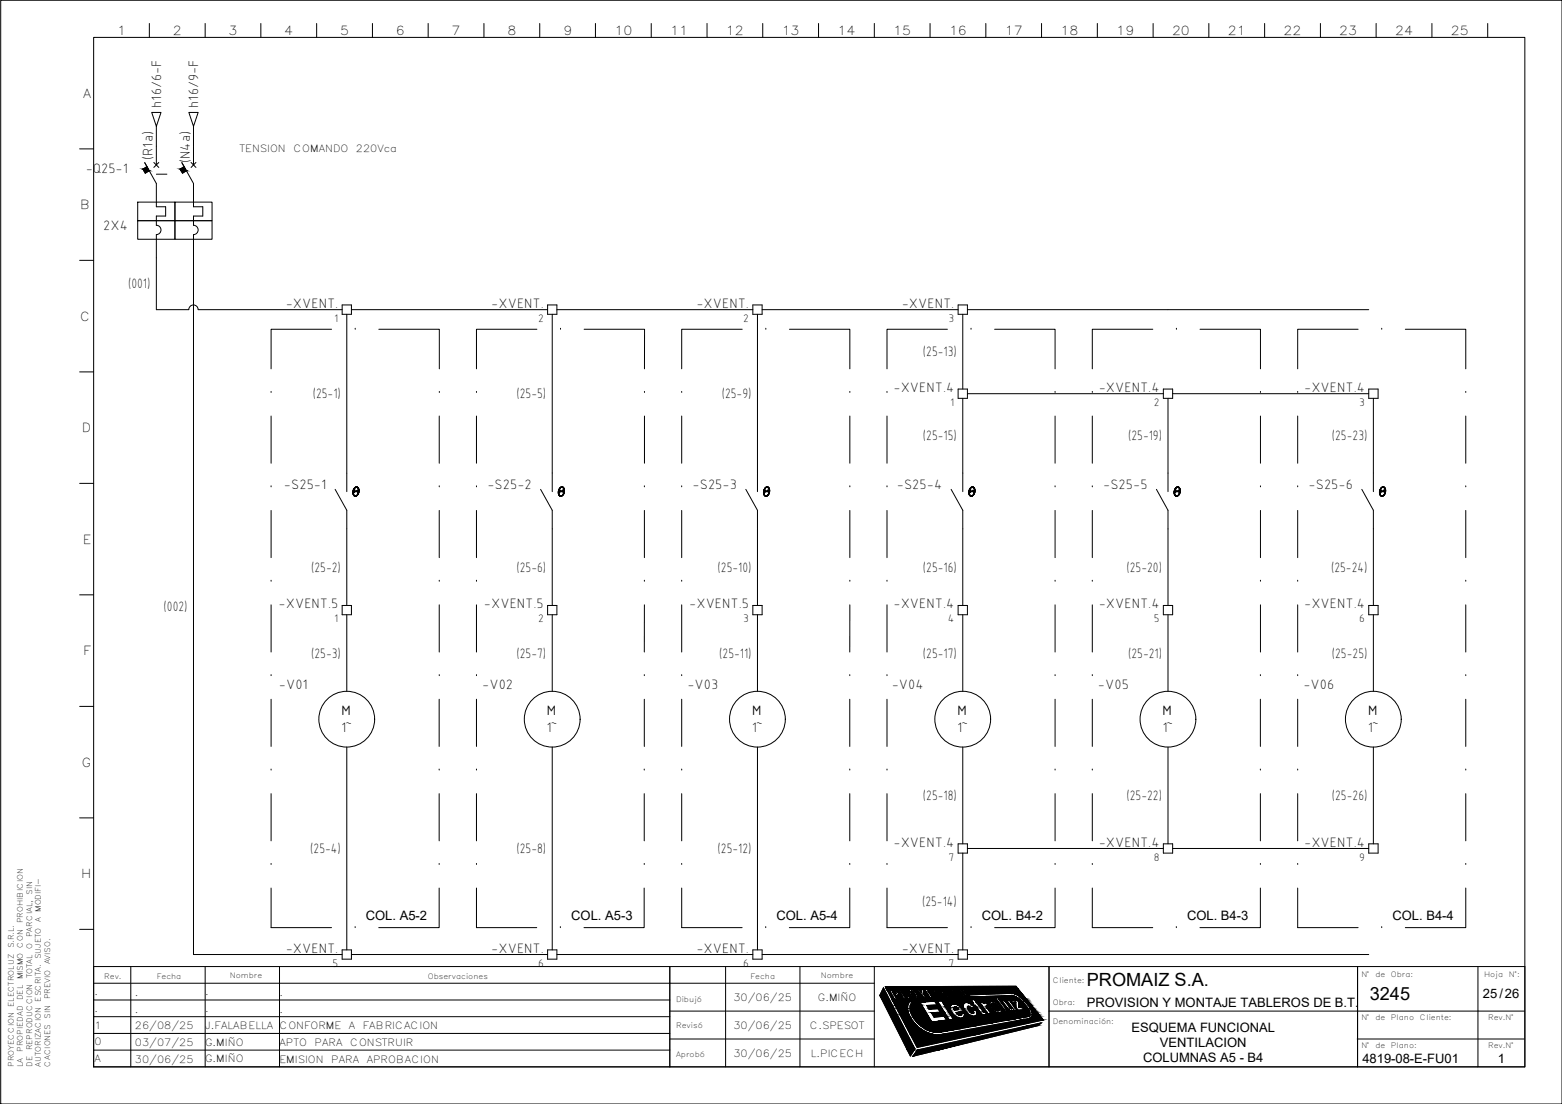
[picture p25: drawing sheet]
<svg xmlns="http://www.w3.org/2000/svg" width="420mm" height="297mm" viewBox="0 0 420 297" stroke-linecap="round" stroke-linejoin="round" font-family="sans-serif">
<defs><g id="words">
<g font-size="4.9">
<text x="292.3" y="265.4">PROMAIZ S.A.</text>
<text x="368.4" y="269">3245</text>
</g>
<g font-size="3.9">
<text x="43.3" y="29" transform="rotate(-90 43.3 29)">h16/6-F</text>
<text x="53.3" y="29" transform="rotate(-90 53.3 29)">h16/9-F</text>
<text x="23.1" y="46.6">-Q25-1</text>
<text x="41" y="43" transform="rotate(-90 41 43)">(R1a)</text>
<text x="51.1" y="43.9" transform="rotate(-90 51.1 43.9)">(N4a)</text>
<text x="27.8" y="61.9">2X4</text>
<text x="34.5" y="77.6">(001)</text>
<text x="76.9" y="82.8">-XVENT.</text>
<text x="132.1" y="82.8">-XVENT.</text>
<text x="187.3" y="82.8">-XVENT.</text>
<text x="242.5" y="82.8">-XVENT.</text>
<text x="248.3" y="95.9">(25-13)</text>
<text x="84.1" y="107.2">(25-1)</text>
<text x="138.9" y="107.2">(25-5)</text>
<text x="194.1" y="107.2">(25-9)</text>
<text x="240.3" y="105.4">-XVENT.4</text>
<text x="295.6" y="105.4">-XVENT.4</text>
<text x="350.8" y="105.4">-XVENT.4</text>
<text x="248.3" y="118.5">(25-15)</text>
<text x="303.5" y="118.5">(25-19)</text>
<text x="358.3" y="118.5">(25-23)</text>
<text x="76.4" y="131.5">-S25-1</text>
<text x="131.1" y="131.5">-S25-2</text>
<text x="186.3" y="131.5">-S25-3</text>
<text x="241.2" y="131.5">-S25-4</text>
<text x="296.7" y="131.5">-S25-5</text>
<text x="352" y="131.5">-S25-6</text>
<text x="83.7" y="153.8">(25-2)</text>
<text x="138.9" y="153.8">(25-6)</text>
<text x="193" y="153.8">(25-10)</text>
<text x="248.3" y="153.8">(25-16)</text>
<text x="303" y="153.8">(25-20)</text>
<text x="358.1" y="153.8">(25-24)</text>
<text x="44" y="164.3">(002)</text>
<text x="74.9" y="163.6">-XVENT.5</text>
<text x="130.2" y="163.6">-XVENT.5</text>
<text x="185.4" y="163.6">-XVENT.5</text>
<text x="240.3" y="163.6">-XVENT.4</text>
<text x="295.6" y="163.6">-XVENT.4</text>
<text x="350.8" y="163.6">-XVENT.4</text>
<text x="83.7" y="177">(25-3)</text>
<text x="138.9" y="177">(25-7)</text>
<text x="193.5" y="177">(25-11)</text>
<text x="248.3" y="177">(25-17)</text>
<text x="303.5" y="177">(25-21)</text>
<text x="358.3" y="177">(25-25)</text>
<text x="75" y="185.3">-V01</text>
<text x="129.7" y="185.3">-V02</text>
<text x="184.9" y="185.3">-V03</text>
<text x="239.9" y="185.3">-V04</text>
<text x="295.3" y="185.3">-V05</text>
<text x="350.6" y="185.3">-V06</text>
<text x="91.8" y="196.9">1~</text>
<text x="91.8" y="192.3">M</text>
<text x="147" y="196.9">1~</text>
<text x="147.1" y="192.3">M</text>
<text x="202.2" y="196.9">1~</text>
<text x="202.3" y="192.3">M</text>
<text x="257.5" y="196.9">1~</text>
<text x="257.5" y="192.3">M</text>
<text x="312.7" y="196.9">1~</text>
<text x="312.7" y="192.3">M</text>
<text x="367.9" y="196.9">1~</text>
<text x="368" y="192.3">M</text>
<text x="248.3" y="215.3">(25-18)</text>
<text x="303" y="215.3">(25-22)</text>
<text x="358.3" y="215.3">(25-26)</text>
<text x="240.3" y="227.8">-XVENT.4</text>
<text x="295.6" y="227.8">-XVENT.4</text>
<text x="350.8" y="227.8">-XVENT.4</text>
<text x="83.5" y="229.5">(25-4)</text>
<text x="138.9" y="229.5">(25-8)</text>
<text x="193" y="229.5">(25-12)</text>
<text x="248" y="243.8">(25-14)</text>
<text x="76.9" y="256.3">-XVENT.</text>
<text x="132.1" y="256.3">-XVENT.</text>
<text x="187.3" y="256.3">-XVENT.</text>
<text x="242.5" y="256.3">-XVENT.</text>
</g>
<g font-size="3.5">
<text x="98.4" y="247.5">COL. A5-2</text>
<text x="153.7" y="247.5">COL. A5-3</text>
<text x="208.9" y="247.5">COL. A5-4</text>
<text x="264.1" y="247.5">COL. B4-2</text>
<text x="319.3" y="247.5">COL. B4-3</text>
<text x="374.6" y="247.5">COL. B4-4</text>
<text x="398.9" y="268.5">25/26</text>
<text x="292.3" y="270.9">PROVISION Y MONTAJE TABLEROS DE B.T.</text>
<text x="304.4" y="277.7">ESQUEMA FUNCIONAL</text>
<text x="312" y="281.7">VENTILACION</text>
<text x="307.5" y="285.7">COLUMNAS A5 - B4</text>
<text x="366.5" y="285.9">4819-08-E-FU01</text>
<text x="402.9" y="285.9">1</text>
</g>
<g font-size="3.4">
<text x="31.5" y="9.4">1</text>
<text x="46.5" y="9.4">2</text>
<text x="61.5" y="9.4">3</text>
<text x="76.5" y="9.4">4</text>
<text x="91.5" y="9.4">5</text>
<text x="106.5" y="9.4">6</text>
<text x="121.5" y="9.4">7</text>
<text x="136.5" y="9.4">8</text>
<text x="151.5" y="9.4">9</text>
<text x="165.3" y="9.4">10</text>
<text x="180.3" y="9.4">11</text>
<text x="195.3" y="9.4">12</text>
<text x="210.3" y="9.4">13</text>
<text x="225.3" y="9.4">14</text>
<text x="240.3" y="9.4">15</text>
<text x="255.3" y="9.4">16</text>
<text x="270.3" y="9.4">17</text>
<text x="285.3" y="9.4">18</text>
<text x="300.3" y="9.4">19</text>
<text x="315.3" y="9.4">20</text>
<text x="330.3" y="9.4">21</text>
<text x="345.3" y="9.4">22</text>
<text x="360.3" y="9.4">23</text>
<text x="375.3" y="9.4">24</text>
<text x="390.3" y="9.4">25</text>
<text x="22.4" y="26.3">A</text>
<text x="21.5" y="56.3">B</text>
<text x="21.5" y="86.3">C</text>
<text x="22" y="116.3">D</text>
<text x="22.3" y="146.3">E</text>
<text x="22.4" y="176.3">F</text>
<text x="22" y="206.3">G</text>
<text x="21.8" y="236.3">H</text>
</g>
<g font-size="3.1">
<text x="89.9" y="86.6">1</text>
<text x="144.7" y="86.6">2</text>
<text x="199.9" y="86.6">2</text>
<text x="255.2" y="86.6">3</text>
<text x="255.6" y="109.2">1</text>
<text x="310.4" y="109.2">2</text>
<text x="365.6" y="109.2">3</text>
<text x="89.9" y="167.4">1</text>
<text x="144.7" y="167.4">2</text>
<text x="199.9" y="167.4">3</text>
<text x="254.9" y="167.4">4</text>
<text x="310.4" y="167.4">5</text>
<text x="365.6" y="167.4">6</text>
<text x="255.2" y="231.5">7</text>
<text x="310.4" y="231.5">8</text>
<text x="365.6" y="231.5">9</text>
<text x="89.5" y="260.1">5</text>
<text x="144.7" y="260.1">6</text>
<text x="199.9" y="260.1">6</text>
<text x="255.2" y="260.1">7</text>
</g>
<g font-size="2.7">
<text x="64.4" y="40.9">TENSION</text>
<text x="78.9" y="40.9">COMANDO</text>
<text x="95.7" y="40.9">220Vca</text>
<text x="25.5" y="267.8">.</text>
<text x="36.3" y="267.9">.</text>
<text x="55.2" y="267.8">.</text>
<text x="75.2" y="267.9">.</text>
<text x="197.3" y="269.3">30/06/25</text>
<text x="220" y="269.3">G.MIÑO</text>
<text x="25.5" y="272.3">.</text>
<text x="36.3" y="272.4">.</text>
<text x="55.2" y="272.3">.</text>
<text x="75.2" y="272.4">.</text>
<text x="25.5" y="276.8">1</text>
<text x="25.5" y="281.3">0</text>
<text x="36.3" y="276.9">26/08/25</text>
<text x="36.3" y="281.4">03/07/25</text>
<text x="55.2" y="276.8">J.FALABELLA CONFORME</text>
<text x="55.2" y="281.3">G.MIÑO</text>
<text x="75.2" y="281.4">APTO</text>
<text x="84.6" y="281.4">PARA</text>
<text x="93.8" y="276.9">A</text>
<text x="94.2" y="281.4">CONSTRUIR</text>
<text x="97.6" y="276.9">FABRICACION</text>
<text x="197.3" y="276.8">30/06/25</text>
<text x="217.8" y="276.8">C.SPESOT</text>
<text x="25.5" y="285.8">A</text>
<text x="36.3" y="285.9">30/06/25</text>
<text x="55.2" y="285.8">G.MIÑO</text>
<text x="75.2" y="285.9">EMISION</text>
<text x="89.1" y="285.9">PARA</text>
<text x="98.6" y="285.9">APROBACION</text>
<text x="197.3" y="284.3">30/06/25</text>
<text x="218.1" y="284.3">L.PICECH</text>
</g>
<g font-size="2">
<text x="8.6" y="240.7" transform="rotate(-90 8.6 240.7)">SIN</text>
<text x="11" y="245.4" transform="rotate(-90 11 245.4)">MODIFI-</text>
<text x="6.2" y="248.5" transform="rotate(-90 6.2 248.5)">PROHIBICION</text>
<text x="11" y="248.2" transform="rotate(-90 11 248.2)">A</text>
<text x="3.7" y="255.2" transform="rotate(-90 3.7 255.2)">S.R.L.</text>
<text x="6.2" y="254.9" transform="rotate(-90 6.2 254.9)">CON</text>
<text x="8.6" y="255.3" transform="rotate(-90 8.6 255.3)">O</text>
<text x="8.6" y="252.2" transform="rotate(-90 8.6 252.2)">PARCIAL,</text>
<text x="6.2" y="263.5" transform="rotate(-90 6.2 263.5)">MISMO</text>
<text x="8.6" y="263.1" transform="rotate(-90 8.6 263.1)">TOTAL</text>
<text x="11" y="258" transform="rotate(-90 11 258)">SUJETO</text>
<text x="13.5" y="259.5" transform="rotate(-90 13.5 259.5)">AVISO.</text>
<text x="28" y="263.3">Rev.</text>
<text x="42.1" y="263.3">Fecha</text>
<text x="61.8" y="263.3">Nombre</text>
<text x="115.1" y="263.3">Observaciones</text>
<text x="201.8" y="263.3">Fecha</text>
<text x="220.8" y="263.3">Nombre</text>
<text x="366.2" y="262.8">N°</text>
<text x="370" y="262.8">de</text>
<text x="374.1" y="262.8">Obra:</text>
<text x="399.2" y="262.9">Hoja</text>
<text x="405.8" y="262.9">N°:</text>
<text x="6.2" y="269.1" transform="rotate(-90 6.2 269.1)">DEL</text>
<text x="11" y="269.5" transform="rotate(-90 11 269.5)">ESCRITA.</text>
<text x="13.5" y="268.9" transform="rotate(-90 13.5 268.9)">PREVIO</text>
<text x="181.9" y="269.5">Dibujó</text>
<text x="283.2" y="264.5">Cliente:</text>
<text x="3.7" y="270.9" transform="rotate(-90 3.7 270.9)">ELECTROLUZ</text>
<text x="13.5" y="274" transform="rotate(-90 13.5 274)">SIN</text>
<text x="283.2" y="275.4">Denominación:</text>
<text x="283.2" y="270.3">Obra:</text>
<text x="366.2" y="274.5">N°</text>
<text x="370" y="274.5">de</text>
<text x="374.1" y="274.5">Plano</text>
<text x="381.9" y="274.5">Cliente:</text>
<text x="400.3" y="274.5">Rev.N°</text>
<text x="181.9" y="276.6">Revisó</text>
<text x="366.2" y="281.9">N°</text>
<text x="370" y="281.9">de</text>
<text x="374.1" y="281.9">Plano:</text>
<text x="400.3" y="282">Rev.N°</text>
<text x="3.7" y="287" transform="rotate(-90 3.7 287)">PROYECCION</text>
<text x="6.2" y="287" transform="rotate(-90 6.2 287)">LA</text>
<text x="6.2" y="283.1" transform="rotate(-90 6.2 283.1)">PROPIEDAD</text>
<text x="8.6" y="287" transform="rotate(-90 8.6 287)">DE</text>
<text x="8.6" y="282.6" transform="rotate(-90 8.6 282.6)">REPRODUCCION</text>
<text x="11" y="287" transform="rotate(-90 11 287)">AUTORIZACION</text>
<text x="13.5" y="287" transform="rotate(-90 13.5 287)">CACIONES</text>
<text x="181.9" y="284.3">Aprobó</text>
</g>
</g></defs>
<g fill="none" stroke="#000" stroke-width=".27">
<path d="M.2 .1h420v296.9h-420zM25.2 10.1h385v276.9h-385zM40.2 6.3v3.8M55.2 6.3v3.8M70.2 6.3v3.8M85.2 6.3v3.8M100.2 6.3v3.8M115.2 6.3v3.8M130.2 6.3v3.8M145.2 6.3v3.8M160.2 6.3v3.8M175.2 6.3v3.8"/>
<path d="M190.2 6.3v3.8M205.2 6.3v3.8M220.2 6.3v3.8M235.2 6.3v3.8M250.2 6.3v3.8M265.2 6.3v3.8M280.2 6.3v3.8M295.2 6.3v3.8M310.2 6.3v3.8M325.2 6.3v3.8M340.2 6.3v3.8M355.2 6.3v3.8"/>
<path d="M370.2 6.3v3.8M385.2 6.3v3.8M400.2 6.3v3.8M40.8 30.3h2.5l-1.2 3.7zM42.1 34v10.4M50.8 30.3h2.5l-1.3 3.7zM52 34v10.4M21.4 40.1h3.8M37 59.4h10.1v5h-10.1zM37 54.4h10.1v5h-10.1zM40.1 45.9l-1 .7-.6-1.1 1-.7-.6-1 3.2 5.6v6.2h2.5v2.5h-2.5v2.5M41.4 43.7l1.3 1.3"/>
<path d="M42.1 46.9h2.8M42.7 43.7l-1.3 1.3M47.1 59.4h9.9v5h-9.9zM47.1 54.4h9.9v5h-9.9zM50.1 45.9l-1 .7-.6-1.1 1-.7-.6-1 3.1 5.6v6.2h2.5v2.5h-2.5v2.5M51.4 43.7l1.3 1.3M52.7 43.7l-1.3 1.3M21.4 70h3.8M42 60.6a1.26 1.26 0 0 1 1.3 1.3 1.26 1.26 0 0 1-1.3 1.2l.1 20.2h8.7a1.26 1.26 0 0 1 1.2-1.3 1.26 1.26 0 0 1 1.3 1.3h38.7M52 60.6a1.26 1.26 0 0 1 1.3 1.3 1.26 1.26 0 0 1-1.3 1.2v193.7h40M89.2 88.6h-16.3v10.6M92 82h2.5v2.6h-2.5z"/>
<path d="M93.3 84.6v47.7M94.5 83.3h52.8M95.5 88.6h.1M101.9 88.6h16.3v10.6M144.4 88.6h-16.2v10.6M147.3 82h2.5v2.6h-2.5zM148.5 84.6v47.7M149.8 83.3h52.7M150.8 88.6h.1M157.1 88.6h16.3v10.6M199.6 88.6h-16.2v10.6M202.5 82h2.5v2.6h-2.5z"/>
<path d="M203.8 84.6v47.7M205 83.3h52.7M206 88.6h.1M212.3 88.6h16.3v10.6M254.8 88.6h-16.2v10.6M257.7 82h2.5v2.6h-2.5zM259 84.6v20.1M260.2 83.3h108M261.2 88.6h.1M267.5 88.6h16.3v10.6M310.1 88.6h-16.3v10.6M316.4 88.6h.1"/>
<path d="M322.8 88.6h16.2v10.6M365.3 88.6h-16.2v10.6M371.7 88.6h.1M378 88.6h16.3v10.6M21.4 100.1h3.8M72.9 105.6h.1M72.9 111.9v12.7M118.2 111.9v12.7M118.2 105.6h.1M128.2 105.6h.1M128.2 111.9v12.7M173.4 105.6h.1"/>
<path d="M173.4 111.9v12.7M183.4 105.6h.1M183.4 111.9v12.7M228.6 105.6h.1M228.6 111.9v12.7M238.6 105.6h.1M238.6 111.9v12.7M257.7 104.7h2.5v2.5h-2.5zM259 107.2v25.1M260.2 105.9h52.7M283.8 105.6h.1M283.8 111.9v12.7"/>
<path d="M293.8 105.6h.1M293.8 111.9v12.7M312.9 104.7h2.5v2.5h-2.5zM314.2 107.2v25.1M315.4 105.9h52.8M339 105.6h.1M339 111.9v12.7M349.1 105.6h.1M349.1 111.9v12.7M368.2 104.7h2.5v2.5h-2.5zM369.4 107.2v25.1M394.3 105.6h.1"/>
<path d="M394.3 111.9v12.7M21.4 130.1h3.8M72.9 131h.1M72.9 137.3v12.7M90.1 131.7l3.2 5.6v25.6M95.2 131.4l.6-.4a1.33 1.33 0 0 1 .6 1.4 1.33 1.33 0 0 1-1 1.1 1.42 1.42 0 0 1-.2-2.1zM95.3 131.4l.6-.4a1.33 1.33 0 0 1 .7 1.4 1.33 1.33 0 0 1-1.1 1.1 1.42 1.42 0 0 1-.2-2.1zM95.4 131.4l.5-.4a1.33 1.33 0 0 1 .7 1.4 1.33 1.33 0 0 1-1 1.1 1.42 1.42 0 0 1-.2-2.1zM95.4 132h.9l-.1 .4h-.9zM95.5 131.1l.3-.1a1.33 1.33 0 0 1 .7 1.4 1.33 1.33 0 0 1-1.1 1.1 1.45 1.45 0 0 1 .1-2.4zM95.5 131.1l.3-.1a1.33 1.33 0 0 1 .7 1.4 1.33 1.33 0 0 1-1 1.1 1.45 1.45 0 0 1 0-2.4zM95.6 131.1l.3-.1a1.33 1.33 0 0 1 .6 1.4 1.33 1.33 0 0 1-1 1.1 1.45 1.45 0 0 1 .1-2.4z"/>
<path d="M118.2 131h.1M118.2 137.3v12.7M128.2 131h.1M128.2 137.3v12.7M145.4 131.7l3.1 5.6v25.6M150.5 131.4l.6-.4a1.33 1.33 0 0 1 .6 1.4 1.33 1.33 0 0 1-1 1.1 1.42 1.42 0 0 1-.2-2.1zM150.6 131.4l.5-.4a1.27 1.27 0 0 1 .2 2.3l-.5 .2a1.45 1.45 0 0 1-.2-2.1zM150.6 132h1l-.1 .4h-1zM150.8 131.1l.3-.1a1.33 1.33 0 0 1 .7 1.4 1.33 1.33 0 0 1-1.1 1.1 1.45 1.45 0 0 1 .1-2.4zM150.8 131.1l.3-.1a1.33 1.33 0 0 1 .7 1.4 1.33 1.33 0 0 1-1 1.1 1.45 1.45 0 0 1 0-2.4zM150.9 131.1l.3-.1a1.33 1.33 0 0 1 .6 1.4 1.33 1.33 0 0 1-1 1.1 1.45 1.45 0 0 1 .1-2.4zM150.9 131.1l.3-.1a1.33 1.33 0 0 1 .6 1.4 1.33 1.33 0 0 1-1 1.1 1.48 1.48 0 0 1 .1-2.4z"/>
<path d="M173.3 131h.1M173.3 137.3v12.7M183.4 131h.1M183.4 137.3v12.7M200.6 131.7l3.2 5.6v25.6M205.8 131.4l.5-.4a1.27 1.27 0 0 1 .2 2.3l-.5 .2a1.45 1.45 0 0 1-.2-2.1zM205.8 132h1l-.1 .4h-1zM206 131.1l.3-.1a1.33 1.33 0 0 1 .6 1.4 1.33 1.33 0 0 1-1 1.1 1.45 1.45 0 0 1 .1-2.4zM206 131.1l.3-.1a1.33 1.33 0 0 1 .7 1.4 1.33 1.33 0 0 1-1.1 1.1 1.45 1.45 0 0 1 .1-2.4zM206.1 131.1l.2-.1a1.33 1.33 0 0 1 .7 1.4 1.33 1.33 0 0 1-1 1.1 1.45 1.45 0 0 1 .1-2.4zM206.1 131.1l.3-.1a1.33 1.33 0 0 1 .6 1.4 1.33 1.33 0 0 1-1 1.1 1.45 1.45 0 0 1 .1-2.4zM228.6 131h.1"/>
<path d="M228.6 137.3v12.7M238.6 131h.1M238.6 137.3v12.7M255.8 131.7l3.2 5.6v25.6M260.9 131.4l.6-.4a1.33 1.33 0 0 1 .6 1.4 1.33 1.33 0 0 1-1 1.1 1.42 1.42 0 0 1-.2-2.1zM261 131.4l.6-.4a1.27 1.27 0 0 1 .2 2.3l-.6 .2a1.45 1.45 0 0 1-.2-2.1zM261 132h1l-.1 .4h-.9zM261.3 131.1l.3-.1a1.33 1.33 0 0 1 .6 1.4 1.33 1.33 0 0 1-1 1.1 1.45 1.45 0 0 1 .1-2.4zM261.3 131.1l.3-.1a1.33 1.33 0 0 1 .7 1.4 1.33 1.33 0 0 1-1.1 1.1 1.45 1.45 0 0 1 .1-2.4zM283.8 131h.1M283.8 137.3v12.7M293.8 131h.1"/>
<path d="M293.8 137.3v12.7M311.1 131.7l3.1 5.6v25.6M316.2 131.4l.6-.4a1.33 1.33 0 0 1 .6 1.4 1.33 1.33 0 0 1-1 1.1 1.42 1.42 0 0 1-.2-2.1zM316.3 132h.9l-.1 .4h-.9zM316.4 131.1l.3-.1a1.33 1.33 0 0 1 .7 1.4 1.33 1.33 0 0 1-1.1 1.1 1.45 1.45 0 0 1 .1-2.4zM316.4 131.1l.3-.1a1.33 1.33 0 0 1 .7 1.4 1.33 1.33 0 0 1-1 1.1 1.45 1.45 0 0 1 0-2.4zM316.5 131.1l.3-.1a1.34 1.34 0 0 1 .7 1.4 1.34 1.34 0 0 1-1 1.1 1.45 1.45 0 0 1 0-2.4zM339 131h.1M339 137.3v12.7M349.1 131h.1M349.1 137.3v12.7M366.3 131.7l3.1 5.6v25.6"/>
<path d="M371.5 131.4l.5-.4a1.33 1.33 0 0 1 .7 1.4 1.33 1.33 0 0 1-1 1.1 1.42 1.42 0 0 1-.2-2.1zM371.5 131.4l.5-.4a1.33 1.33 0 0 1 .7 1.4 1.33 1.33 0 0 1-1 1.1 1.45 1.45 0 0 1-.2-2.1zM371.5 132h.9v.4h-1zM371.7 131.1l.3-.1a1.33 1.33 0 0 1 .6 1.4 1.33 1.33 0 0 1-1 1.1 1.45 1.45 0 0 1 .1-2.4zM371.7 131.1l.3-.1a1.33 1.33 0 0 1 .7 1.4 1.33 1.33 0 0 1-1.1 1.1 1.45 1.45 0 0 1 .1-2.4zM371.8 131.1l.3-.1a1.33 1.33 0 0 1 .6 1.4 1.33 1.33 0 0 1-1 1.1 1.45 1.45 0 0 1 .1-2.4zM394.3 131h.1M394.3 137.3v12.7M72.9 156.4h.1M118.2 156.4h.1M128.2 156.4h.1M173.3 156.4h.1"/>
<path d="M183.4 156.4h.1M228.6 156.4h.1M238.6 156.4h.1M283.8 156.4h.1M293.8 156.4h.1M339 156.4h.1M349.1 156.4h.1M394.3 156.4h.1M21.4 160h3.8M72.9 162.7v12.7M92 162.9h2.5v2.5h-2.5zM93.3 165.4v20.6"/>
<path d="M118.2 162.7v12.7M128.2 162.7v12.7M147.3 162.9h2.5v2.5h-2.5zM148.5 165.4v20.6M173.3 162.7v12.7M183.4 162.7v12.7M202.5 162.9h2.5v2.5h-2.5zM203.8 165.4v20.6M228.6 162.7v12.7M238.6 162.7v12.7M257.7 162.9h2.5v2.5h-2.5zM259 165.4v20.6"/>
<path d="M283.8 162.7v12.7M293.8 162.7v12.7M312.9 162.9h2.5v2.5h-2.5zM314.2 165.4v20.6M339 162.7v12.7M349.1 162.7v12.7M368.2 162.9h2.5v2.5h-2.5zM369.4 165.4v20.6M394.3 162.7v12.7M21.4 190.1h3.8M72.9 181.8h.1M72.9 188.1v12.7"/>
<path d="M118.1 188.1v12.7M118.2 181.8h.1M128.2 181.8h.1M128.2 188.1v12.7M173.3 181.8h.1M173.3 188.1v12.7M183.4 181.8h.1M183.4 188.1v12.7M228.6 181.8h.1M228.6 188.1v12.7M238.6 181.8h.1M238.6 188.1v12.7"/>
<path d="M283.8 181.8h.1M283.8 188.1v12.7M293.8 181.8h.1M293.8 188.1v12.7M339 181.8h.1M339 188.1v12.7M349.1 181.8h.1M349.1 188.1v12.7M394.3 181.8h.1M394.3 188.1v12.7M72.9 207.2h.1M72.9 213.5v12.7"/>
<path d="M93.3 201v54.6M118.1 207.2h.1M118.1 213.5v12.7M128.2 207.2h.1M128.2 213.5v12.7M148.5 201v54.6M173.3 207.2h.1M173.3 213.5v12.7M183.4 207.2h.1M183.4 213.5v12.7M203.8 201v54.6M228.6 207.2h.1"/>
<path d="M228.6 213.5v12.7M238.6 207.2h.1M238.6 213.5v12.7M259 201v26M283.8 207.2h.1M283.8 213.5v12.7M293.8 207.2h.1M293.8 213.5v12.7M314.2 201v26M339 207.2h.1M339 213.5v12.7M349.1 207.2h.1"/>
<path d="M349.1 213.5v12.7M369.4 201v26M394.3 207.2h.1M394.3 213.5v12.7M21.4 220.1h3.8M72.9 232.6h.1M72.9 238.9v10.7h16.3M118.1 232.6h.1M118.1 238.9v10.7h-16.2M128.2 232.6h.1M128.2 238.9v10.7h16.2M173.3 238.9v10.7h-16.2"/>
<path d="M173.3 232.6h.1M183.4 232.6h.1M183.4 238.9v10.7h16.2M228.6 232.6h.1M228.6 238.9v10.7h-16.3M238.6 232.6h.1M238.6 238.9v10.7h16.2M257.7 227h2.5v2.5h-2.5zM259 229.5v26.1M260.2 228.3h52.7M283.8 232.6h.1M283.8 238.9v10.7h-16.3"/>
<path d="M293.8 232.6h.1M293.8 238.9v10.7h16.3M312.9 227h2.5v2.5h-2.5zM315.4 228.3h52.8M339 232.6h.1M339 238.9v10.7h-16.2M349.1 232.6h.1M349.1 238.9v10.7h16.2M368.2 227h2.5v2.5h-2.5zM394.3 232.6h.1M394.3 238.9v10.7h-16.3M21.4 250h3.8"/>
<path d="M92 255.6h2.5v2.5h-2.5zM94.5 256.8h52.8M95.5 249.6h.1M147.3 255.6h2.5v2.5h-2.5zM149.8 256.8h52.7M150.7 249.6h.1M202.5 255.6h2.5v2.5h-2.5zM205 256.8h52.7M206 249.6h.1M257.7 255.6h2.5v2.5h-2.5zM260.2 256.8h108M261.2 249.6h.1"/>
<path d="M316.4 249.6h.1M371.7 249.6h.1M25.2 260.1h385v26.9h-385zM25.2 264.5h210M25.2 278.1h155M25.2 273.5h155M25.2 269.1h155M35.2 260.1v26.9M55.2 260.1v26.9M75.2 260.1v26.9M180.2 272h55M180.2 279.6h55"/>
<path d="M180.2 260.1v26.9M195.2 260.1v26.9M215.2 260.1v26.9M235.2 260.1v26.9M237.6 265.8l8.5 16.4-1.2 1.9-8.2-16.3zM238.1 265.5l35.2-.1 7.3 9-33.9 7.4zM239.3 266.4h1.4a.94 .94 0 0 1 .7 1.4h-.8l.6 1.1h-.6zM240.1 266.7h.4a.46 .46 0 0 1 .3 .8h-.3zM243.2 266.3l-1.5 .1 1.5 2.5 .5-.1-.6-1h.6l.7 1h.6l-1.1-1.2M243.2 266.3l.6 .5 .1 .7M243.4 267.1l-.2 .3M243.4 267.1l-.3-.4h-.7l.5 .7h.3"/>
<path d="M244.7 266.3a1.91 1.91 0 0 1 1.9 2.4 1.91 1.91 0 0 1-1.9-2.4zM245.1 266.7a1.75 1.75 0 0 1 1.2 1.7 1.75 1.75 0 0 1-1.2-1.7zM247.5 269.6l3.9-.2 .7 1-2.8 .1 .6 1 2.4-.1 .6 .9-2.4 .2 .8 1.2 2.6-.3 .7 1.1-3.9 .5zM248.4 267.5l.7 1.1h-.6l-.5-.9-1.6-1.4 .6-.1 .9 .8-.1-.8h.5l.1 1.3M248.7 266.2l1.4-.1 .3 .5h-.8l.3 .5h.7l.3 .4h-.7l.4 .6h.8l.2 .4h-1.3zM251.9 277.8h.1M252.2 269.4l1.1-.1 3.2 4.9-1.2 .2zM252.7 267.6l.1 .4a1.49 1.49 0 0 1-1-1.5l.4 .4 .4-.1-.1-.2a.84 .84 0 0 0-1.3-.3 2.3 2.3 0 0 0 1.9 2.2l.1-.9h-.5M253.2 266.1a1.32 1.32 0 0 1 1.3 .7h-.3l-.5-.3a1.48 1.48 0 0 0 1 1.5v-.4l.3-.1 .2 .8a1.01 1.01 0 0 1-1.5-.6l-.2-.3a1.16 1.16 0 0 1-.3-1.3zM254.6 266.1h.5l1.4 2.1h-.5zM256.2 266.1a1.77 1.77 0 0 1 1.7 2.1 1.77 1.77 0 0 1-1.7-2.1zM256.5 266.3a1.7 1.7 0 0 1 1.1 1.6 1.7 1.7 0 0 1-1.1-1.6z"/>
<path d="M256.7 271.8l-.1-.3a.44 .44 0 0 1 .1-.5 .44 .44 0 0 1 .6 0l.6 .6-1.2 .2M257.7 266.1h.4l1.2 1.1-.7-1.1h.4l1.3 1.9-.3 .1-1.3-1.1 .8 1.1-.4 .1zM259.2 272.1a2.77 2.77 0 0 0-3.2-1.8 2.17 2.17 0 0 0 1 3.2 1.37 1.37 0 0 0 2.4-.5v-.4M259.2 272.1l-2.1 .3 .5 .5a.63 .63 0 0 0 1 .1v-.3M259.4 272.6l-.8 .1M262.2 271l-1.3-1a1.06 1.06 0 0 0-1.4-.2 1.06 1.06 0 0 0-.3 1.4 2.99 2.99 0 0 0 3.2 2.1 1.18 1.18 0 0 0 .2-1.6l-.9 .1 .2 .8a1.67 1.67 0 0 1-1.6-1.8h.3l.6 .4M262.2 271l-1 .2M263.7 272.5a1.26 1.26 0 0 0 1.3 .5M264.4 272.1l.4 .2M264.4 272.1l-1.2-1.7h.4l-.4-.6h-.5l-.6-.9-.9 .1 .7 .9h-.4l.4 .6h.4l1.5 2.1M264.8 272.3l.7 .7-.6 .1M265.1 269.6h-.3l-.1 .4-.3-.3h-.8l2.2 3.2 .8-.1-1.3-1.9 .1-.3 .4-.1-.7-.9"/>
<path d="M266.4 269.5a2.36 2.36 0 0 1 2.8 1.7l.2 .9-.2 .3a2.36 2.36 0 0 1-2.9-1.7l-.1-.9zM266.9 269.9l1 .3 .6 .5 .1 .3a.48 .48 0 0 1 .1 .8 .48 .48 0 0 1-.7 0l-.3-.1-.7-.7-.3-.6zM267.6 268.4l.7-.1 2.8 3.9-.6 .1zM269 272.7l.4-.2 .4 .1 .3 .4h-.7l1.1 .4 .5 .6-.2 .4-.7-.1-.4-.5 .3-.1 .3 .3 .1-.1-.9-.4-.5-.6zM269.5 269.2h.7l1.4 1.9 .6 .3 .1-.3-1.5-1.9 .7-.1 2 2.8-.6 .1-.3-.4v.3a.91 .91 0 0 1-1.4-.4zM269.5 272.5h.1M271 274.1l.3-.1 .2 .3h-.2zM271 272.4l.1-.1a.84 .84 0 0 1 1.3 .8l.2 .1 .7 .8-.4 .1-.5-.7h-.3l.5 .7-.4 .1zM271.7 272.5l.2 .1M271.7 272.5h-.4l.4 .6 .4-.1-.2-.4M271.8 269.1l1.7-.1 .5 .5 .1 1.6 .9-.1 .5 .6-1.6 .3-.6-.8-.1-1.5-.9 .1zM272.7 272.1h.4l1.1 1.4 .5-.1 .2 .3-.8 .1z"/>
<path d="M273.1 273.7l.3-.1 .2 .3-.2 .1zM274.8 273.4h.2l.3 .2-.3 .1zM276.9 273.3a2.7 2.7 0 0 0-1-2.8l-1.6-1.6-1.9-1.1-11.6 .5-.3-.6 11.7-.4a7.8 7.8 0 0 1 5.4 5.6l-.2 .7-.7 .5M276.9 273.3l-23.8 4.4a8 8 0 0 1-7.7-4.3l-.6-1.5a2.8 2.8 0 0 1 .5-2.4l-.5-.2a4.5 4.5 0 0 0 .7 5.4 8.4 8.4 0 0 0 8 3.6l23.2-4.2M282.2 272h127.9M282.2 260.1v26.9M365.1 279.6h45M365.2 260.1v26.9M397.6 260.1v26.9M25.2 282.5h155M246.7 282.5l33.4-7.3-.8 .7-33.7 8.3z"/>
<circle cx="93.3" cy="193.5" r="7.5"/>
<circle cx="148.5" cy="193.5" r="7.5"/>
<circle cx="203.7" cy="193.5" r="7.5"/>
<circle cx="259" cy="193.5" r="7.5"/>
<circle cx="314.2" cy="193.5" r="7.5"/>
<circle cx="369.4" cy="193.5" r="7.5"/>
</g>
<g fill="#000" stroke="#000" stroke-width=".27">
<path d="M38.5 45.5h1.4l.2 .4zM38.5 45.5l1-.7 .4 .7zM48.5 45.5h1.4l.2 .4zM48.5 45.5l1-.7 .4 .7zM237.6 265.8l1.1 2h-2zM243.3 266.4h1.3zM244.9 278.4h17.5l-15.7 3.4zM247 266.2l.9 .8zM247 266.2h.8l.1 .8zM249.9 271.5h.2zM249.9 267.1h.6zM250.5 268.1h.9z"/>
<path d="M254.9 268.5h12.8zM256.9 270.9h.2zM257.5 267.9h.1zM261.5 272.7h.3zM262.1 270.5h.2zM262.7 269.8h.3zM262.7 269.8h.2zM264.8 272.3h.2zM265.6 270.5h.1zM267.2 271.3h1.6zM267.4 271.4h.1zM267.3 270h.1z"/>
<path d="M267.5 271.5h.2zM267.4 270h.2zM267.6 270.1h.2zM267.7 271.7h.1zM267.8 270.2h.1zM267.8 271.8h.2zM267.9 270.3h.2zM268 271.8h.2zM268.2 271.9h.2zM268.1 270.5l.2-.1zM268.4 271.9h.1zM268.4 271.9v.1z"/>
<path d="M271 274h.2zM271.7 273.1h.2zM271.6 272.5h.2zM271.9 271.4h.2zM271.9 271.4h.3zM272.1 267.8h.2zM272.1 273.4h.2zM272.9 269.6h.3zM238.1 265.5h35.3zM273 273.6h.4zM274.1 271h.9zM274.2 273.4h.5z"/>
<path d="M276.9 275.9l3.2-.7-.8 .7zM244.1 282.5h1.8l-1 1.6zM246.7 282.5h5.7l-6.6 1.6z"/>
<path d="M38.5 45.5l.2 .4h1.4zM38.7 45.9h1.4l-1 .7z"/>
<path d="M48.5 45.5l.2 .4h1.4zM48.7 45.9h1.4l-1 .7z"/>
<path d="M95.4 132l-.1 .4zM95.4 132.1l-.1 .3z"/>
<path d="M95.4 132.1h.8l-.8 .2zM95.4 132.3h.8v-.2z"/>
<path d="M96.2 132.1l.1-.1-.1 .4zM96.2 132.1v.3z"/>
<path d="M150.6 132l-.1 .4zM150.7 132.1l-.2 .3z"/>
<path d="M150.7 132.1h.7l-.7 .2zM150.7 132.3h.7v-.2z"/>
<path d="M151.4 132.1l.2-.1-.1 .4zM151.4 132.1l.1 .3z"/>
<path d="M205.8 132l-.1 .4zM205.9 132.1l-.2 .3z"/>
<path d="M205.9 132.1h.7l-.7 .2zM205.9 132.3h.7v-.2z"/>
<path d="M206.6 132.1l.2-.1-.1 .4zM206.6 132.1l.1 .3z"/>
<path d="M261 132v.4zM261.1 132.1l-.1 .3z"/>
<path d="M261.1 132.1h.7l-.7 .2zM261.1 132.3h.7v-.2z"/>
<path d="M261.8 132.1l.2-.1-.1 .4zM261.8 132.1l.1 .3z"/>
<path d="M316.3 132l-.1 .4zM316.3 132.1l-.1 .3z"/>
<path d="M316.3 132.1h.8l-.8 .2zM316.3 132.3h.8v-.2z"/>
<path d="M317.1 132.1l.1-.1-.1 .4zM317.1 132.1v.3z"/>
<path d="M371.5 132l-.1 .4zM371.6 132.1l-.2 .3z"/>
<path d="M371.6 132.1h.7l-.7 .2zM371.6 132.3h.7v-.2z"/>
<path d="M372.3 132.1l.1-.1v.4zM372.3 132.1l.1 .3z"/>
<path d="M238.6 266.4h3.1zM238.6 266.4h3.1z"/>
<path d="M236.7 267.8l9.4 14.4-7.4-14.4zM236.7 267.8l9.4 14.4h-2.2z"/>
<path d="M238.6 266.4l2 2.5-1.3-2.5zM238.6 266.4l2 2.5h-.7z"/>
<path d="M240.1 266.7h.5zM240.1 266.7h.5z"/>
<path d="M240.1 266.7l.6 .1zM240.1 266.7l.6 .1z"/>
<path d="M240.1 266.8h.6zM240.1 266.8h.6z"/>
<path d="M240.1 266.8l.7 .1zM240.1 266.8l.7 .1z"/>
<path d="M240.1 266.9l.7 .1zM240.1 266.9l.7 .1z"/>
<path d="M240.5 267.5h.3zM240.5 267.5h.4z"/>
<path d="M240.2 267h.7zM240.2 267h.7z"/>
<path d="M240.2 267l.7 .1zM240.2 267l.7 .1z"/>
<path d="M240.2 267.1h.7zM240.2 267.1h.7z"/>
<path d="M240.3 267.1l.7 .1zM240.3 267.1l.7 .1z"/>
<path d="M240.4 267.4h.5zM240.4 267.4l.5 .1z"/>
<path d="M240.3 267.2h.7zM240.3 267.2h.7z"/>
<path d="M240.3 267.2l.7 .1zM240.3 267.2l.7 .1z"/>
<path d="M240.4 267.3l.6 .1zM240.4 267.3l.6 .1z"/>
<path d="M240.4 267.4h.6zM240.4 267.4h.5z"/>
<path d="M240.7 266.4h1zM240.7 266.4h1z"/>
<path d="M240.7 266.4h1zM240.7 266.4h1z"/>
<path d="M240.8 266.4l1 .1zM240.8 266.4l1 .1z"/>
<path d="M241 266.5h.8zM241 266.5h.8z"/>
<path d="M241.1 266.5l.8 .1zM241.1 266.5l.8 .1z"/>
<path d="M241.2 266.6l.7 .1zM241.2 266.6l.7 .1z"/>
<path d="M241.3 266.7l.7 .1zM241.3 266.7l.7 .1z"/>
<path d="M241.4 266.8l.6 .1zM241.4 266.8l.6 .1z"/>
<path d="M241.5 266.9l.6 .1zM241.5 266.9l.6 .1z"/>
<path d="M241.6 267l.6 .2zM241.6 267l.6 .2z"/>
<path d="M241.6 267.2l.7 .1zM241.6 267.2l.7 .1z"/>
<path d="M241.7 267.3l.6 .1zM241.7 267.3l.6 .1z"/>
<path d="M241.7 267.4l.7 .1zM241.7 267.4l.7 .1z"/>
<path d="M241.7 267.5l.7 .1zM241.7 267.5l.7 .1z"/>
<path d="M241.6 267.6l.9 .1zM241.6 267.6l.9 .1h-1z"/>
<path d="M241.5 267.7l1 .1zM241.4 267.8h1.1z"/>
<path d="M241.4 267.8h1.2zM241.3 267.8h1.3z"/>
<path d="M240.6 267.8l2.6 1.1-.6-1.1zM240.6 267.8l2.6 1.1h-2z"/>
<path d="M238.6 266.3h4.4zM238.6 266.3h4.6z"/>
<path d="M238.6 266.3h4.4zM238.6 266.3l3.1 .1z"/>
<path d="M242.4 266.7h.6zM242.4 266.7h.6z"/>
<path d="M242.4 266.7h.7zM242.4 266.7h.7z"/>
<path d="M242.4 266.7h.7zM242.4 266.7h.7z"/>
<path d="M242.5 266.7h.7zM242.5 266.7h.7z"/>
<path d="M242.5 266.7l.7 .1zM242.5 266.7l.7 .1z"/>
<path d="M242.9 267.4h.3zM242.9 267.4h.3z"/>
<path d="M242.5 266.8l.8 .1zM242.5 266.8l.8 .1z"/>
<path d="M242.5 266.9l.9 .2-.1-.2zM242.5 266.9l.9 .2h-.7z"/>
<path d="M242.8 267.4h.5zM242.8 267.4h.4z"/>
<path d="M242.8 267.4h.5zM242.8 267.4h.5z"/>
<path d="M242.8 267.3h.6zM242.8 267.3l.5 .1z"/>
<path d="M242.8 267.3h.6zM242.8 267.3h.6z"/>
<path d="M242.7 267.1h.7zM242.7 267.1h.7z"/>
<path d="M242.7 267.1l.7 .1zM242.7 267.1l.7 .1z"/>
<path d="M242.8 267.3h.6zM242.8 267.3h.6z"/>
<path d="M242.7 267.2h.7zM242.7 267.2h.7z"/>
<path d="M242.7 267.2h.7zM242.7 267.2h.7z"/>
<path d="M242.8 267.2h.6zM242.8 267.2l.6 .1z"/>
<path d="M243.1 267.8h.5zM243.1 267.8h.5z"/>
<path d="M243.1 267.8h.5zM243.1 267.8h.5z"/>
<path d="M243.1 267.8h.6zM243.1 267.8h.6z"/>
<path d="M243.1 267.8l.7 .1zM243.1 267.8l.7 .1z"/>
<path d="M243.1 267.9h.7zM243.1 267.9h.7z"/>
<path d="M243.2 267.9l1.2 .9-.6-.9zM243.2 267.9l1.2 .9h-.7z"/>
<path d="M244.1 267.6h.8zM244.1 267.6h.8z"/>
<path d="M241.2 271.3l3 .7-.1-.7zM241.2 271.3l3 .7h-2.6z"/>
<path d="M240.8 270.6l3.3 .7 .1-.7zM240.8 270.6l3.3 .7h-2.9z"/>
<path d="M241.6 272l2.8 .5-.2-.5zM241.6 272l2.8 .5h-2.5z"/>
<path d="M240.6 270.1l3.6 .5 .1-.5zM240.6 270.1l3.6 .5h-3.4z"/>
<path d="M241.9 272.5l2.7 .6-.2-.6zM241.9 272.5l2.7 .6h-2.5z"/>
<path d="M243.7 266.7h.8zM243.7 266.7h.8z"/>
<path d="M243.8 266.7l.8 .1zM243.8 266.7l.8 .1z"/>
<path d="M243.6 266.5l1 .1zM243.6 266.5l1 .1z"/>
<path d="M243.6 266.6h1zM243.6 266.6l.9 .1z"/>
<path d="M243.8 266.8l.8 .1zM243.8 266.8l.8 .1z"/>
<path d="M243.9 266.9h.7zM243.9 266.9h.7z"/>
<path d="M243.9 266.9l.7 .2zM243.9 266.9l.7 .2z"/>
<path d="M243.5 266.5h1.1zM243.5 266.5h1.1z"/>
<path d="M242.1 273.1l2.8 .5-.3-.5zM242.1 273.1l2.8 .5h-2.5z"/>
<path d="M243.4 266.4h1.2zM243.4 266.4l1.2 .1z"/>
<path d="M243.9 267.1l.7 .1zM243.9 267.1l.7 .1z"/>
<path d="M243.3 266.4h1.3zM243.3 266.4h1.3z"/>
<path d="M244 267.2h.6zM244 267.2h.6z"/>
<path d="M243.2 266.3h1.4zM243.2 266.3h1.4z"/>
<path d="M243.2 266.3h1.4zM243.2 266.3l1.4 .1zM243.3 266.4h1.3z"/>
<path d="M244 267.2l.7 .1zM244 267.2l.7 .1z"/>
<path d="M244 267.3l.7 .1zM244 267.3l.7 .1z"/>
<path d="M238.5 266.2h6.2zM238.5 266.2l6.1 .1z"/>
<path d="M244 267.4h.8zM244 267.4h.8z"/>
<path d="M240.2 269.4l4.1 .7 .4-.7zM240.2 269.4l4.1 .7h-3.7z"/>
<path d="M244 267.4l.8 .2zM244 267.4l.8 .2z"/>
<path d="M240.2 269.3h4.6zM240.2 269.3l4.5 .1z"/>
<path d="M243.9 267.6h1zM243.9 267.6h1z"/>
<path d="M238.5 266.2h6.4zM238.5 266.2h6.2z"/>
<path d="M244.1 267.6l.8 .2zM244.1 267.6l.8 .2z"/>
<path d="M242.4 273.6l2.8 .6-.3-.6zM242.4 273.6l2.8 .6h-2.5z"/>
<path d="M244.3 267.8l.7 .1zM244.3 267.8l.7 .1z"/>
<path d="M244.9 268.8h1.4zM244.9 268.8h1.4z"/>
<path d="M238.5 266.2h6.5zM238.5 266.2h6.4z"/>
<path d="M244.4 267.9h.7zM244.4 267.9h.7z"/>
<path d="M244.4 267.9l.8 .2-.1-.2zM244.4 267.9l.8 .2h-.7z"/>
<path d="M242.7 274.2l2.8 .5-.3-.5zM242.7 274.2l2.8 .5h-2.5z"/>
<path d="M244.5 268.1l.9 .2-.2-.2zM244.5 268.1l.9 .2h-.8z"/>
<path d="M245.1 266.7h.2zM245.1 266.7h.2z"/>
<path d="M245.1 266.7h.2zM245.1 266.7h.2z"/>
<path d="M245.1 266.7h.3zM245.1 266.7h.3z"/>
<path d="M245 266.7l.5 .1zM245 266.7l.5 .1z"/>
<path d="M244.6 268.3l1 .2zM244.6 268.3l1 .2h-.8z"/>
<path d="M245 266.8h.5zM245 266.8h.5z"/>
<path d="M245 266.8l.6 .1zM245 266.8l.6 .1z"/>
<path d="M243 274.7l2.9 .5-.4-.5zM243 274.7l2.9 .5h-2.7z"/>
<path d="M245 266.9h.6zM245 266.9h.6z"/>
<path d="M245 266.9l.7 .1zM245 266.9l.7 .1z"/>
<path d="M244.8 268.5l1.1 .1zM244.8 268.5l1.1 .1z"/>
<path d="M245.1 267h.6zM245.1 267h.6z"/>
<path d="M245.1 267l.7 .1zM245.1 267l.7 .1z"/>
<path d="M245.1 267.1l.8 .1zM245.1 267.1l.8 .1z"/>
<path d="M244.9 268.6l1.2 .1zM244.9 268.6l1.2 .1z"/>
<path d="M245.1 267.2l.9 .1zM245.1 267.2l.9 .1z"/>
<path d="M243.2 275.2l3.1 .4-.4-.4zM243.2 275.2l3.1 .4h-2.9z"/>
<path d="M245.2 267.3h.8zM245.2 267.3h.8z"/>
<path d="M245.2 267.3l.9 .1zM245.2 267.3l.9 .1z"/>
<path d="M245.2 267.4l.9 .1zM245.2 267.4l.9 .1z"/>
<path d="M244.9 268.7l1.4 .1zM244.9 268.7l1.4 .1z"/>
<path d="M245.3 267.5l.8 .1zM245.3 267.5l.8 .1z"/>
<path d="M245.3 267.6l.9 .1zM245.3 267.6l.9 .1z"/>
<path d="M245.4 267.7l.8 .1zM245.4 267.7l.8 .1z"/>
<path d="M245.4 267.8l.9 .1zM245.4 267.8l.9 .1z"/>
<path d="M245.5 267.9h.8zM245.5 267.9h.8z"/>
<path d="M245.6 267.9l.7 .1zM245.6 267.9l.7 .1z"/>
<path d="M246.1 268.4h.2zM246.1 268.4h.2z"/>
<path d="M245.6 268l.7 .1zM245.6 268l.7 .1z"/>
<path d="M246.1 268.4h.2zM246.1 268.4h.2z"/>
<path d="M245.7 268.1h.6zM245.7 268.1h.6z"/>
<path d="M245.7 268.1l.7 .1zM245.7 268.1l.7 .1z"/>
<path d="M246 268.3h.3zM246 268.3h.3z"/>
<path d="M246 268.3h.3zM246 268.3l.3 .1z"/>
<path d="M243.4 275.6l3.4 .5-.5-.5zM243.4 275.6l3.4 .5h-3.1z"/>
<path d="M245.8 268.2h.6zM245.8 268.2h.6z"/>
<path d="M245.9 268.2h.5zM245.9 268.2l.4 .1z"/>
<path d="M245.4 266.3l1.1 .1zM245.4 266.3l1.1 .1z"/>
<path d="M245.6 266.4l1.1 .1zM245.6 266.4l1.1 .1z"/>
<path d="M245.9 266.5l1 .2-.2-.2zM245.9 266.5l1 .2h-.9z"/>
<path d="M243.7 276.1l3.5 .4-.4-.4zM243.7 276.1l3.5 .4h-3.3z"/>
<path d="M245.4 266.2h1.5zM245.4 266.2h1.6z"/>
<path d="M245.4 266.2h1.5zM245.4 266.2l1 .1z"/>
<path d="M246 266.7l1.2 .2-.3-.2zM246 266.7l1.2 .2h-.9z"/>
<path d="M247 266.2h.8zM247 266.2h.8z"/>
<path d="M246.3 266.9l1.1 .3-.2-.3zM246.3 266.9l1.1 .3h-1z"/>
<path d="M243.9 276.5l3.9 .3-.6-.3zM243.9 276.5l3.9 .3h-3.7z"/>
<path d="M246.4 267.2l1.3 .2-.3-.2zM246.4 267.2l1.3 .2h-1.1z"/>
<path d="M245.3 269.6l2.6 .7-.4-.7zM245.3 269.6l2.6 .7h-3z"/>
<path d="M246.6 267.4l1.3 .2-.2-.2zM246.6 267.4l1.3 .2h-1.2z"/>
<path d="M245.3 266.2h2.5zM245.3 266.2h2.5z"/>
<path d="M244.1 276.8l4.3 .5-.6-.5zM244.1 276.8l4.3 .5h-4.1z"/>
<path d="M244.9 270.3l3.2 .4-.2-.4zM244.9 270.3l3.2 .4h-3.3z"/>
<path d="M246.7 267.6l1.3 .1zM246.7 267.6l1.3 .1z"/>
<path d="M246.7 267.7l1.4 .2-.1-.2zM246.7 267.7l1.4 .2h-1.3z"/>
<path d="M244.8 270.7l3.7 .6-.4-.6zM244.8 270.7l3.7 .6h-3.7z"/>
<path d="M246.8 267.9l1.4 .2-.1-.2zM246.8 267.9l1.4 .2h-1.4z"/>
<path d="M245.3 266.2h2.8zM245.3 266.2h2.5z"/>
<path d="M246.8 268.1l1.6 .2-.2-.2zM246.8 268.1l1.6 .2h-1.6z"/>
<path d="M248.3 266.2h.5zM248.3 266.2h.5z"/>
<path d="M245.3 266.2h3zM245.3 266.2h2.8z"/>
<path d="M246.8 268.3l1.7 .2-.1-.2zM246.8 268.3l1.7 .2h-1.7z"/>
<path d="M244.3 277.3l4.8 .3-.7-.3zM244.3 277.3l4.8 .3h-4.6z"/>
<path d="M246.8 268.5l1.7 .1zM246.8 268.5l1.7 .1z"/>
<path d="M244.8 271.3l4 .6-.3-.6zM244.8 271.3l4 .6h-4z"/>
<path d="M245.2 266.2h3.5zM245.2 266.2h3.6z"/>
<path d="M245.2 266.2h3.6zM245.2 266.2h3.6z"/>
<path d="M248.3 266.2l1.3 1.3-.8-1.3zM248.3 266.2l1.3 1.3h-1.2z"/>
<path d="M244.8 271.9l4.3 .5-.3-.5zM244.8 271.9l4.3 .5h-4.2z"/>
<path d="M245.3 269.5h3.8zM245.3 269.5l2.2 .1z"/>
<path d="M244.5 277.6l5.3 .3-.7-.3zM244.5 277.6l5.3 .3h-5.1z"/>
<path d="M244.9 272.4l4.5 .4-.3-.4zM244.9 272.4l4.5 .4h-4.3z"/>
<path d="M245.1 272.8l4.6 .6-.3-.6zM245.1 272.8l4.6 .6h-4.3z"/>
<path d="M245 266.2h4.4zM245 266.2h3.8z"/>
<path d="M248.4 267.5l1.9 1-.7-1zM248.4 267.5l1.9 1h-1.3z"/>
<path d="M245.4 273.4l4.6 .4-.3-.4zM245.4 273.4l4.6 .4h-4.3z"/>
<path d="M244.7 277.9l6.1 .3-1-.3zM244.7 277.9l6.1 .3h-6z"/>
<path d="M249.9 267.1h.4zM249.9 267.1h.4z"/>
<path d="M245.7 273.8l4.6 .5-.3-.5zM245.7 273.8l4.6 .5h-4.3z"/>
<path d="M238.5 266.1h11.6zM238.5 266.1h11.6z"/>
<path d="M238.5 266.1h11.6zM238.5 266.1l10.9 .1z"/>
<path d="M250.1 266.1h1.2zM250.1 266.1h1.2z"/>
<path d="M246 274.3l4.5 .5-.2-.5zM246 274.3l4.5 .5h-4.1z"/>
<path d="M249 268.5h1.3zM249 268.5h1.3z"/>
<path d="M246.4 274.8l4.3 .2-.2-.2zM246.4 274.8l4.3 .2h-4.1z"/>
<path d="M249.9 267.1h.6zM249.9 267.1h.7z"/>
<path d="M250.5 268.1h.9zM250.5 268.1h.9z"/>
<path d="M250.5 268.1h.3zM250.5 268.1h.3z"/>
<path d="M250.6 267.1h.8zM250.6 267.1h.8z"/>
<path d="M245 269.4h5.7zM245 269.4l4.1 .1z"/>
<path d="M244.8 278.2l6.5 .2-.5-.2zM244.8 278.2l6.5 .2h-6.4z"/>
<path d="M251.1 273.4h2.8zM251.1 273.4h2.8z"/>
<path d="M250.3 266.3l.9 .2v-.2zM250.3 266.3l.9 .2h-.8z"/>
<path d="M250.4 266.5l.8 .1zM250.4 266.5l.8 .1z"/>
<path d="M250.4 266.6h.8zM249.6 266.6h1.6z"/>
<path d="M249.6 266.6l1.6 .1zM249.6 266.6l1.6 .1z"/>
<path d="M250.2 266.2l1 .1v-.1zM250.2 266.2l1 .1z"/>
<path d="M249.7 266.7l1.6 .2-.1-.2zM249.7 266.7l1.6 .2h-1.5z"/>
<path d="M250.1 266.1h1.2zM250.1 266.1l1.1 .1z"/>
<path d="M238.5 266.1h12.8zM238.5 266.1h12.8z"/>
<path d="M249.8 266.9l1.6 .2-.1-.2zM249.8 266.9l1.6 .2h-1.5z"/>
<path d="M251.1 273.4l.2 .3zM251.1 273.4h2.8l-2.6 .3z"/>
<path d="M244.9 278.4h6.8zM244.9 278.4h6.8z"/>
<path d="M250.6 267.1l.8 .1zM250.6 267.1l.8 .1z"/>
<path d="M238.4 266.1h13zM238.4 266.1h12.9z"/>
<path d="M250.7 267.2l.8 .2-.1-.2zM250.7 267.2l.8 .2h-.7z"/>
<path d="M251.4 268.1h.7zM251.4 268.1h.7z"/>
<path d="M251.4 268.1h.7zM251.4 268.1h.7z"/>
<path d="M244.9 269.4h6.5zM244.9 269.4h5.8z"/>
<path d="M238.4 266h13.1zM238.4 266l13 .1z"/>
<path d="M250.8 267.4l.8 .1zM250.8 267.4l.8 .1z"/>
<path d="M250.9 267.5h.7zM250.2 267.5h1.4z"/>
<path d="M250.2 267.5l1.5 .2-.1-.2zM250.2 267.5l1.5 .2h-1.4z"/>
<path d="M250.3 267.7l1.6 .2-.2-.2zM250.3 267.7l1.6 .2h-1.5z"/>
<path d="M251.7 266.5l.2 .1zM251.7 266.5l.2 .1z"/>
<path d="M251.4 277.8h.5zM251.4 277.8h1z"/>
<path d="M250.4 267.9l1.7 .2-.2-.2zM250.4 267.9l1.7 .2h-1.6z"/>
<path d="M251.7 266.6h.2zM251.7 266.6h.2z"/>
<path d="M251.7 266.6h.3zM251.7 266.6h.3z"/>
<path d="M251.7 266.6h.3zM251.7 266.6h.3z"/>
<path d="M251.7 266.6l.4 .1zM251.7 266.6l.4 .1z"/>
<path d="M251.4 268.1l.9 .1zM251.4 268.1l.9 .1h-.8z"/>
<path d="M251.7 266.7h.4zM251.7 266.7h.4z"/>
<path d="M251.7 266.7l.5 .1zM251.7 266.7l.5 .1z"/>
<path d="M244.8 269.4h7.4zM244.8 269.4h7.4z"/>
<path d="M251.4 269.4h.8zM251.4 269.4h.8z"/>
<path d="M251.7 266.8l.5 .1zM251.7 266.8l.5 .1z"/>
<path d="M251.5 269.4l1.3 1-.6-1zM251.5 269.4l1.3 1h-.7z"/>
<path d="M249.8 271.4h2.5zM249.8 271.4h2.5z"/>
<path d="M249.8 271.4h2.5zM249.8 271.4l.3 .1z"/>
<path d="M251.5 268.2l1 .2zM251.5 268.2l1 .2h-1z"/>
<path d="M252.3 271.4h1.1zM252.3 271.4h1.1z"/>
<path d="M251.5 268.4l1.2 .1zM251.5 268.4l1.2 .1z"/>
<path d="M240.2 269.3h12.3zM240.2 269.3h12.4z"/>
<path d="M244.8 269.3h7.7zM244.8 269.3l7.4 .1z"/>
<path d="M251.6 268.5h1.3zM251.6 268.5h1.3z"/>
<path d="M252.2 267.6l.6 .1zM252.2 267.6l.6 .1z"/>
<path d="M252.3 267.7h.5zM252.3 267.7h.5z"/>
<path d="M252.3 267.7l.5 .2zM252.3 267.7l.5 .2z"/>
<path d="M252.1 270.4l.8 .1-.1-.1zM249.3 270.5l2.8-.1 .8 .1z"/>
<path d="M252.4 267.9h.4zM252.4 267.9h.4z"/>
<path d="M252.4 267.9h.4zM252.4 267.9h.4z"/>
<path d="M252.5 267.9l.3 .1zM252.5 267.9l.3 .1z"/>
<path d="M252.5 268h.3zM252.5 268h.3z"/>
<path d="M252.6 268h.2zM252.6 268h.2z"/>
<path d="M252.6 268h.2zM252.6 268l.2 .1z"/>
<path d="M249.3 270.5l4.1 .9-.5-.9zM249.3 270.5l4.1 .9h-3.6z"/>
<path d="M252.1 267.6h.9zM252.1 267.6h.9z"/>
<path d="M252.1 267.6h.9zM252.1 267.6h.6z"/>
<path d="M252.1 267.6h.9zM252.1 267.6h1z"/>
<path d="M253.1 267.6h.5zM253.1 267.6h.5z"/>
<path d="M251.1 277.7h2zM251.1 277.7l1.3 .1z"/>
<path d="M252.1 266.3l1 .1zM252.1 266.3l1 .1z"/>
<path d="M252.3 266.4l.8 .1zM252.3 266.4l.8 .1z"/>
<path d="M252.3 266.5l.8 .1v-.1zM252.3 266.5l.8 .1z"/>
<path d="M252.1 266.3h1zM252.1 266.3h1z"/>
<path d="M251.9 266.2h1.2zM251.9 266.2l1.2 .1z"/>
<path d="M252.5 266.6l.6 .1zM252.5 266.6l.6 .1z"/>
<path d="M252.5 266.7h.7zM252.5 266.7h.7z"/>
<path d="M253.1 267.6h.5zM253.1 267.6h.5z"/>
<path d="M251.9 266.2h1.3zM251.9 266.2h1.2z"/>
<path d="M252.6 266.7l.6 .1zM252.6 266.7l.6 .1z"/>
<path d="M252.6 266.8l.6 .1zM252.2 266.9h1z"/>
<path d="M251.7 266.9h1.5zM251.7 266.9h1.5z"/>
<path d="M251.7 266.1h1.5zM251.7 266.1h1.5z"/>
<path d="M251.7 266.1h1.5zM251.7 266.1l1.5 .1z"/>
<path d="M251.7 266.9l1.5 .1zM251.7 266.9l1.5 .1z"/>
<path d="M251.8 267l1.5 .1-.1-.1zM251.8 267l1.5 .1h-1.5z"/>
<path d="M251.6 266.1h1.7zM251.6 266.1h1.6z"/>
<path d="M251.5 266h1.8zM251.5 266l1.8 .1z"/>
<path d="M238.4 266h14.9zM238.4 266h15z"/>
<path d="M238.4 266h14.9zM238.4 266h14.9z"/>
<path d="M251.8 267.1l1.5 .1zM251.8 267.1l1.5 .1z"/>
<path d="M251.9 267.2l1.5 .1zM251.9 267.2l1.5 .1z"/>
<path d="M240.1 269.3h13.2zM240.1 269.3h12.5z"/>
<path d="M250.9 277.7h2.4zM250.9 277.7h2.2z"/>
<path d="M251.9 267.3l1.6 .1zM251.9 267.3l1.6 .1z"/>
<path d="M252.3 271.4l1.7 .9-.6-.9zM252.3 271.4l1.7 .9h-1.1z"/>
<path d="M238.4 266h15zM238.4 266h15.1z"/>
<path d="M253.5 266h2.8zM253.5 266h2.8z"/>
<path d="M252 267.4h1.5zM252 267.4h1.5z"/>
<path d="M252 267.4l1.6 .2-.1-.2zM252 267.4l1.6 .2h-1.5z"/>
<path d="M253.1 267.6h.5zM253.1 267.6h.5z"/>
<path d="M253.1 267.6h.5zM253.1 267.6h.5z"/>
<path d="M253.1 267.6h.5zM253.1 267.6h.5z"/>
<path d="M253.1 267.6h.5zM253.1 267.6h.5zM253.2 267.6h.4zM253.2 267.6h.4z"/>
<path d="M253.2 267.6h.5zM253.2 267.6h.5z"/>
<path d="M253.2 267.6h.5zM253.2 267.6h.5z"/>
<path d="M253.2 267.6l.6 .2-.1-.2zM253.2 267.6l.6 .2h-.6z"/>
<path d="M253.6 266.5h.2zM253.6 266.5h.2z"/>
<path d="M253.8 266.1h2.4zM253.8 266.1h2.4z"/>
<path d="M253.2 267.8l.7 .1zM253.2 267.8l.7 .1z"/>
<path d="M253.6 266.5h.3zM253.6 266.5h.3z"/>
<path d="M253.6 266.5l.3 .1zM253.6 266.5l.3 .1z"/>
<path d="M253.2 267.9l.8 .1zM253.2 267.9l.8 .1h-.7z"/>
<path d="M253.9 270.2h2.6zM253.9 270.2h2.6z"/>
<path d="M253.9 273.4h.8zM253.9 273.4h.8z"/>
<path d="M253.6 266.6h.4zM253.6 266.6h.4z"/>
<path d="M253.6 266.6l.4 .1zM253.6 266.6l.4 .1z"/>
<path d="M253.3 268l.8 .1zM253.3 268l.8 .1z"/>
<path d="M253.6 266.7h.5zM253.6 266.7h.5z"/>
<path d="M252.9 272.3l1.2 .2zM250.5 272.5l2.4-.2 1.2 .2z"/>
<path d="M253.6 266.7l.5 .1zM253.6 266.7l.5 .1z"/>
<path d="M253.3 268.1l.9 .1zM253.3 268.1l.9 .1h-.9z"/>
<path d="M250.5 272.5l4.2 .9-.6-.9zM250.5 272.5l4.2 .9h-3.6z"/>
<path d="M253.6 266.8h.6zM253.6 266.8h.6z"/>
<path d="M253.3 268.2h1zM253.3 268.2h1z"/>
<path d="M253.3 268.2l1.1 .1zM253.3 268.2l1.1 .1z"/>
<path d="M253.2 268.3l1.3 .1zM253.2 268.3l1.3 .1z"/>
<path d="M253.2 268.4h1.4zM253.2 268.4h1.4z"/>
<path d="M253.9 266.1h.7zM253.9 266.1h.8z"/>
<path d="M253.9 266.1l.8 .1zM253.9 266.1l.8 .1z"/>
<path d="M253.2 268.4l1.5 .1zM253.2 268.4l1.5 .1z"/>
<path d="M254.1 267.6l.6 .1zM254.1 267.6l.6 .1z"/>
<path d="M254 266.2l.8 .2-.1-.2zM254 266.2l.8 .2z"/>
<path d="M254.2 267.7h.5zM254.2 267.7h.5z"/>
<path d="M254.2 267.7l.5 .1zM254.2 267.7l.5 .1z"/>
<path d="M253.9 273.4l1.4 .9-.6-.9zM253.9 273.4l1.4 .9h-.7z"/>
<path d="M254.3 267.8h.5zM254.3 267.8h.5z"/>
<path d="M253.1 268.5h1.7zM253.1 268.5h1.7z"/>
<path d="M254.3 267.8l.5 .1zM254.3 267.8l.5 .1z"/>
<path d="M254.4 267.9h.4zM254.4 267.9h.4z"/>
<path d="M254.4 267.9l.4 .1zM254.4 267.9l.4 .1z"/>
<path d="M254.5 268h.3zM254.5 268h.3z"/>
<path d="M254.5 268h.3zM254.5 268h.2z"/>
<path d="M254.2 266.4l.7 .2-.1-.2zM254.2 266.4l.7 .2z"/>
<path d="M254.1 267.6h.8zM254.1 267.6h.6z"/>
<path d="M250 277.4l3.3 .3 1.6-.3zM250 277.4l3.3 .3h-2.4z"/>
<path d="M254.4 266.6l.6 .1zM254.4 266.6l.6 .1z"/>
<path d="M254.1 267.5h.9zM254.1 267.5h.9z"/>
<path d="M254.1 267.5h.9zM254.1 267.5l.8 .1z"/>
<path d="M254.5 266.7l.6 .1zM254.5 266.7l.6 .1z"/>
<path d="M255 267.5h.6zM255 267.5h.6z"/>
<path d="M254.5 266.8h.6zM254.2 266.8h.9z"/>
<path d="M253.8 266.1h1.3zM253.8 266.1h.9z"/>
<path d="M253.6 266.8l1.6 .1zM253.6 266.8l1.6 .1z"/>
<path d="M255.1 267.6h.5zM255.1 267.6h.5z"/>
<path d="M253.7 266.9l1.6 .2-.1-.2zM253.7 266.9l1.6 .2h-1.5z"/>
<path d="M255.2 268.2h.8zM255.2 268.2h.8z"/>
<path d="M253.8 267.1l1.6 .1-.1-.1zM253.8 267.1l1.6 .1h-1.5z"/>
<path d="M254.6 274.3l.7 .1zM254.6 274.3l.7 .1z"/>
<path d="M253.9 267.2l1.6 .2-.1-.2zM253.9 267.2l1.6 .2h-1.5z"/>
<path d="M254 267.4l1.6 .1zM254 267.4l1.6 .1z"/>
<path d="M255 267.5h.6zM255 267.5h.6z"/>
<path d="M255 267.5h.6zM255 267.5h.6z"/>
<path d="M255 267.5l.6 .1zM255 267.5l.6 .1z"/>
<path d="M255.1 267.6h.5zM255.1 267.6h.5z"/>
<path d="M255.1 267.6h.5zM255.1 267.6h.5z"/>
<path d="M255.1 267.6h.5zM255.1 267.6h.5z"/>
<path d="M255.1 267.6l.7 .2-.2-.2zM255.1 267.6l.7 .2h-.6z"/>
<path d="M254.5 271.1l1.1 .3v-.3zM254.5 271.1l1.1 .3h-.9z"/>
<path d="M254.7 271.4l1 .4-.1-.4zM254.7 271.4l1 .4h-.8z"/>
<path d="M254.3 270.8l1.3 .3 .1-.3zM254.3 270.8l1.3 .3h-1.1z"/>
<path d="M254.9 271.8l.9 .3-.1-.3zM254.9 271.8l.9 .3h-.7z"/>
<path d="M255.2 267.8l.7 .2-.1-.2zM255.2 267.8l.7 .2h-.7z"/>
<path d="M254.1 270.6l1.6 .2 .1-.2zM254.1 270.6l1.6 .2h-1.4z"/>
<path d="M255.1 272.1l1 .4-.3-.4zM255.1 272.1l1 .4h-.7z"/>
<path d="M255.2 268l.8 .2-.1-.2zM255.2 268l.8 .2h-.8z"/>
<path d="M254 270.3l1.8 .3 .2-.3zM254 270.3l1.8 .3h-1.7z"/>
<path d="M255.2 268.2h.8zM255.2 268.2h.8z"/>
<path d="M255.3 266.5l.8 .1v-.1zM255.3 266.5l.8 .1h-.7z"/>
<path d="M255.4 272.5l.9 .3-.2-.3zM255.4 272.5l.9 .3h-.7z"/>
<path d="M255.2 266.3l.9 .2v-.2zM255.2 266.3l.9 .2z"/>
<path d="M255.4 266.6l.7 .3v-.3zM255.4 266.6l.7 .3h-.5z"/>
<path d="M255.1 266.2l1 .1v-.1zM255.1 266.2l1 .1z"/>
<path d="M255.1 266.1h1zM255.1 266.1l1 .1z"/>
<path d="M255.6 266.9l.6 .2-.1-.2zM255.6 266.9l.6 .2h-.5z"/>
<path d="M255.1 266.1h1.1zM255.1 266.1h1z"/>
<path d="M253.7 266.1h2.5zM253.7 266.1h2.5z"/>
<path d="M253.9 270.2h2.3zM253.9 270.2l2.1 .1z"/>
<path d="M255.7 267.1l.6 .2-.1-.2zM255.7 267.1l.6 .2h-.4z"/>
<path d="M253.6 266h2.6zM253.6 266l2.6 .1z"/>
<path d="M255.6 272.8l1 .3-.3-.3zM255.6 272.8l1 .3h-.8z"/>
<path d="M253.5 266h2.8zM253.5 266h2.7z"/>
<path d="M255.9 267.3l.6 .2-.2-.2zM255.9 267.3l.6 .2h-.5z"/>
<path d="M238.4 266h18.1zM238.4 266h17.9z"/>
<path d="M253.9 270.2h2.6zM253.9 270.2h2.3z"/>
<path d="M256.5 266.4h.3zM256.5 266.4h.3z"/>
<path d="M256 267.5l.7 .2-.2-.2zM256 267.5l.7 .2h-.5z"/>
<path d="M249.3 277.1l5.6 .3 1.6-.3zM249.3 277.1l5.6 .3h-4.9z"/>
<path d="M255.8 273.1l1.1 .3-.3-.3zM255.8 273.1l1.1 .3h-1z"/>
<path d="M256.5 266.3l.3 .1zM256.5 266.3l.3 .1z"/>
<path d="M256.2 267.7l.6 .2zM256.2 267.7l.6 .2h-.5z"/>
<path d="M256.5 266.4l.3 .1zM256.5 266.4l.3 .1z"/>
<path d="M256.3 267.9l.7 .1zM256.3 267.9l.7 .1z"/>
<path d="M256.5 266.5h.4zM256.5 266.5h.4z"/>
<path d="M256.5 266.5h.4zM256.5 266.5h.4z"/>
<path d="M256.5 266.5l.5 .1zM256.5 266.5l.5 .1z"/>
<path d="M255.9 273.4l1.4 .2-.4-.2zM255.9 273.4l1.4 .2h-1.2z"/>
<path d="M256.5 266.6h.6zM256.5 266.6h.6z"/>
<path d="M256.4 268l.8 .2zM256.4 268l.8 .2z"/>
<path d="M256.5 266.6l.6 .1zM256.5 266.6l.6 .1z"/>
<path d="M256.5 266.7l.7 .1zM256.5 266.7l.7 .1z"/>
<path d="M256.9 270.9h.2zM256.9 270.9h.2z"/>
<path d="M256.9 270.9l.3 .1zM256.8 271h.4z"/>
<path d="M256.6 266.8h.6zM256.6 266.8h.6z"/>
<path d="M256.6 266.8l.7 .1zM256.6 266.8l.7 .1z"/>
<path d="M256.5 268.2h.8zM256.5 268.2h.8z"/>
<path d="M256.8 271h.5zM256.8 271h.5z"/>
<path d="M256.8 271h.6zM256.7 271h.7z"/>
<path d="M256.6 266.9h.7zM256.6 266.9h.7z"/>
<path d="M256.6 266.9l.8 .2zM256.6 266.9l.8 .2z"/>
<path d="M256.1 273.6l1.6 .2-.4-.2zM256.1 273.6l1.6 .2h-1.5z"/>
<path d="M257.3 267.8h.4zM257.3 267.8h.4z"/>
<path d="M256.5 268.2h.9zM256.1 268.2h1.3z"/>
<path d="M256.1 268.2h1.3zM256 268.2h1.4z"/>
<path d="M256.7 267.1h.7zM256.7 267.1h.7z"/>
<path d="M255.2 268.2l2.2 .1zM255.2 268.2l2.2 .1z"/>
<path d="M256.7 271h.7zM256.7 271h.7z"/>
<path d="M256.7 271l.8 .1zM256.7 271l.8 .1z"/>
<path d="M256.7 267.1l.8 .1zM256.7 267.1l.8 .1z"/>
<path d="M255.2 268.3h2.4zM255.2 268.3h2.4z"/>
<path d="M256.8 267.2l.7 .1zM256.8 267.2l.7 .1z"/>
<path d="M256.8 267.3l.8 .1zM256.8 267.3l.8 .1z"/>
<path d="M256.7 271.1h.8zM256.7 271.1h.8z"/>
<path d="M256.6 271.1l1 .1zM256.6 271.1l1 .1z"/>
<path d="M256.9 267.4h.7zM256.9 267.4h.7z"/>
<path d="M256.9 267.4l.7 .1zM256.9 267.4l.7 .1z"/>
<path d="M257 267.5h.6zM257 267.5h.6z"/>
<path d="M257 267.5l.6 .1zM257 267.5l.6 .1z"/>
<path d="M256.6 271.2h1zM256.6 271.2h1z"/>
<path d="M257.1 267.6l.5 .1zM257.1 267.6l.5 .1z"/>
<path d="M257.1 267.7h.6zM257.1 267.7h.6z"/>
<path d="M257.4 267.9h.2zM257.4 267.9h.2z"/>
<path d="M256.6 271.2l1.1 .1zM256.6 271.2l1.1 .1z"/>
<path d="M257.2 267.7l.5 .1zM257.2 267.7l.5 .1z"/>
<path d="M257.2 267.8h.5zM257.2 267.8h.5z"/>
<path d="M257.3 267.8h.4zM257.3 267.8l.3 .1z"/>
<path d="M256.2 273.8l1.8 .1zM256.2 273.8l1.8 .1z"/>
<path d="M256.9 266.1l.9 .1zM256.9 266.1l.9 .1z"/>
<path d="M255.1 268.3h2.6zM255.1 268.3h2.6z"/>
<path d="M256.6 271.3l1.1 .1zM256.6 271.3l1.1 .1z"/>
<path d="M256.6 271.4l1.2 .1zM256.6 271.4l1.2 .1z"/>
<path d="M257 266.2l.9 .1zM257 266.2l.9 .1z"/>
<path d="M256.7 271.6h1.1zM256.7 271.6l.1 .2z"/>
<path d="M256.6 271.5h1.2zM256.6 271.5h1.2z"/>
<path d="M256.6 271.5l1.3 .1zM256.6 271.5l1.3 .1z"/>
<path d="M257.2 266.3l.8 .2-.1-.2zM257.2 266.3l.8 .2z"/>
<path d="M256.7 271.6h1.2zM256.7 271.6h1.1z"/>
<path d="M258 268.2h2.8zM258 268.2h2.8z"/>
<path d="M256.8 266.1h1.2zM256.8 266.1h.9z"/>
<path d="M257.4 266.5l.7 .2-.1-.2zM257.4 266.5l.7 .2h-.5z"/>
<path d="M256.3 273.9l2.1 .1zM256.3 273.9l2.1 .1z"/>
<path d="M256.8 266.1h1.3zM256.8 266.1h1.2z"/>
<path d="M258.1 266.1h15.7zM258.1 266.1h15.7z"/>
<path d="M256.8 266.1h1.3zM256.8 266.1h1.3z"/>
<path d="M257.6 266.7l.7 .2-.2-.2zM257.6 266.7l.7 .2h-.6z"/>
<path d="M257.7 266.9l.7 .2-.1-.2zM257.7 266.9l.7 .2h-.6z"/>
<path d="M248.7 276.8l7.8 .3 1.9-.3zM248.7 276.8l7.8 .3h-7.2z"/>
<path d="M258.2 273.2h.2zM258.2 273.2h.1z"/>
<path d="M257.8 267.1l.8 .2-.2-.2zM257.8 267.1l.8 .2h-.7z"/>
<path d="M258.1 273.2h.3zM258.1 273.2h.3z"/>
<path d="M258 273.1h.5zM258 273.1l.4 .1z"/>
<path d="M258 273.1h.5zM258 273.1h.5z"/>
<path d="M257.9 267.3l.8 .2-.1-.2zM257.9 267.3l.8 .2h-.7z"/>
<path d="M257.8 273h.8zM257.8 273l.7 .1z"/>
<path d="M257.8 273h.8zM257.8 273h.8z"/>
<path d="M257.4 272.7l1.2 .1zM257.4 272.7l1.2 .1z"/>
<path d="M257.5 272.8l1.1 .1zM257.5 272.8l1.1 .1z"/>
<path d="M257.6 272.9h1zM257.6 272.9h1z"/>
<path d="M257.7 272.9h.9zM257.7 272.9l.9 .1z"/>
<path d="M258.2 266.1l1.1 1.1-.7-1.1zM258.2 266.1l1.1 1.1z"/>
<path d="M258 267.5l.8 .2-.1-.2zM258 267.5l.8 .2h-.7z"/>
<path d="M258.1 267.7l.9 .2-.2-.2zM258.1 267.7l.9 .2h-.9z"/>
<path d="M258.1 266.1h.9zM258.1 266.1h.5z"/>
<path d="M258.1 267.9l1 .2zM258.1 267.9l1 .2h-1.1z"/>
<path d="M258.1 266.1h.9zM258.1 266.1h.9z"/>
<path d="M258 268.1l1.1 .1zM258 268.1l1.1 .1z"/>
<path d="M257.9 270.6h1.2zM257.9 270.6h1.2z"/>
<path d="M258 270.6l1.1 .2v-.2zM258 270.6l1.1 .2z"/>
<path d="M258 268.2h1.1zM258 268.2h1.1z"/>
<path d="M257.4 270.3l1.7 .1zM257.4 270.3l1.7 .1z"/>
<path d="M257.5 270.4l1.6 .2v-.2zM257.5 270.4l1.6 .2h-1.2z"/>
<path d="M258.2 270.8l.9 .1v-.1zM258.2 270.8l.9 .1z"/>
<path d="M258.4 270.9l.8 .2-.1-.2zM258.4 270.9l.8 .2z"/>
<path d="M257.2 270.2h2zM257.2 270.2l1.9 .1z"/>
<path d="M258.5 271.1l.7 .2v-.2zM258.5 271.1l.7 .2h-.5z"/>
<path d="M259.2 273.7h10.8zM259.2 273.7h10.8z"/>
<path d="M256.5 270.2h2.7zM256.5 270.2h2.7z"/>
<path d="M256.8 270.2h2.4zM256.8 270.2h2.4z"/>
<path d="M253.8 270.1h5.4zM253.8 270.1l5.4 .1z"/>
<path d="M258.7 271.3l.6 .1zM258.7 271.3l.6 .1z"/>
<path d="M258.8 271.4l.6 .2-.1-.2zM258.8 271.4l.6 .2h-.4z"/>
<path d="M253.7 269.9l5.5 .2 .2-.2zM253.7 269.9l5.5 .2h-5.4z"/>
<path d="M259 271.6l.5 .2zM259 271.6l.5 .2z"/>
<path d="M257.3 272.6h2.1zM257.3 272.6l1.3 .1z"/>
<path d="M259.1 271.8l.5 .2-.1-.2zM259.1 271.8l.5 .2h-.4z"/>
<path d="M253.6 269.8h6zM253.6 269.8l5.8 .1z"/>
<path d="M259.2 272l.5 .1zM259.2 272l.5 .1z"/>
<path d="M259.2 272.1l.7 .2-.2-.2zM257.8 272.3l1.4-.2 .7 .2z"/>
<path d="M253.6 269.7h6.3zM253.6 269.7h6.3z"/>
<path d="M253.6 269.7h6.3zM253.6 269.7l6 .1z"/>
<path d="M257.8 272.3l2.2 .1zM257.2 272.4h2.8z"/>
<path d="M258.7 267l1.3 1.1zM258.7 267l1.3 1.1h-.5z"/>
<path d="M260 268.1h.7zM260 268.1h.7z"/>
<path d="M259.5 268.1h.5zM259.5 268.1h.5z"/>
<path d="M257.2 272.4l2.9 .2-.1-.2zM257.2 272.4l2.9 .2h-2.8z"/>
<path d="M257.3 272.6h2.9zM257.3 272.6h2.9z"/>
<path d="M259.4 272.6h.8zM259.4 272.6h.8z"/>
<path d="M259.4 272.6l1.1 .3-.3-.3zM259.4 272.6l1.1 .3h-1.1z"/>
<path d="M260.3 271.2h2.5zM260.3 271.2h2.5z"/>
<path d="M260.4 270.8h.2zM260.4 270.8h.2zM260.4 270.8h.2zM260.4 270.8h.2z"/>
<path d="M259.4 272.9l1.2 .1zM259.4 272.9l1.2 .1z"/>
<path d="M260.1 267.7l.6 .3-.2-.3zM260.1 267.7l.6 .3h-.4z"/>
<path d="M260.4 270.8h.3zM260.4 270.8h.3zM260.3 270.8h.4zM260.3 270.8h.4z"/>
<path d="M259.4 273l1.5 .1-.3-.1zM259.4 273l1.5 .1h-1.5z"/>
<path d="M248.1 276.3l10.3 .5 2.2-.5zM248.1 276.3l10.3 .5h-9.7z"/>
<path d="M260.3 270.8l.5 .1zM260.3 270.8l.5 .1z"/>
<path d="M260.3 268l.4 .1zM260 268.1h.7z"/>
<path d="M259.5 268.1h1.3zM259.5 268.1h1.3z"/>
<path d="M259.5 268.1l1.3 .1zM259.2 268.2h1.6z"/>
<path d="M259.2 268.2h1.6zM259.1 268.2h1.7z"/>
<path d="M258 268.2l2.8 .1zM257.9 268.3h2.9z"/>
<path d="M257.9 268.3h2.9zM257.9 268.3h2.9z"/>
<path d="M260.2 270.9h.7zM260.2 270.9h.7z"/>
<path d="M260.2 270.9l.8 .1zM260.2 270.9l.8 .1z"/>
<path d="M259.4 273.1l1.7 .1zM259.4 273.1l1.7 .1z"/>
<path d="M260.2 271h.8zM260.2 271h.8z"/>
<path d="M260.2 271l1 .2zM260.2 271l1 .2z"/>
<path d="M259.4 273.2l1.8 .1zM259.4 273.2l1.8 .1z"/>
<path d="M240 269l21.4 .3-.2-.3zM240 269l21.4 .3h-21.3z"/>
<path d="M259.4 273.3l2.2 .1zM259.4 273.3l2.2 .1z"/>
<path d="M253.3 269.3h8.1zM253.3 269.3h8.1z"/>
<path d="M253.3 269.3l8.4 .4-.3-.4zM253.3 269.3l8.4 .4h-8.1z"/>
<path d="M260.8 269.9h.7zM260.8 269.9h.7z"/>
<path d="M260.9 269.9l.7 .3-.1-.3zM260.9 269.9l.7 .3z"/>
<path d="M240 269h21.5zM240 269h21.2z"/>
<path d="M261.5 272.7h.3zM261.6 272.7h.2z"/>
<path d="M259.4 273.4l2.5 .1zM259.4 273.4l2.5 .1z"/>
<path d="M261.2 270.2l.6 .2-.2-.2zM261.2 270.2l.6 .2z"/>
<path d="M260.6 271.8l1.1 .1zM260.6 271.8l1.1 .1z"/>
<path d="M260.6 271.9l1.2 .1zM260.6 271.9l1.2 .1z"/>
<path d="M259.9 269.7h1.8zM259.9 269.7h1.8z"/>
<path d="M259.9 269.7h1.8zM259.9 269.7h1.8z"/>
<path d="M260.2 269.7l1.6 .1zM260.2 269.7l1.6 .1z"/>
<path d="M260.7 272l1.1 .1zM260.7 272l1.1 .1z"/>
<path d="M260.5 269.8l1.4 .1zM260.5 269.8l1.4 .1z"/>
<path d="M261.6 270.4l.3 .1zM261.6 270.4l.3 .1z"/>
<path d="M260.8 272.1l1 .1zM260.8 272.1l1 .1z"/>
<path d="M260.9 272.2h1zM260.9 272.2h1z"/>
<path d="M261.5 272.6h.3zM261.5 272.6l.3 .1z"/>
<path d="M260.7 269.9h1.2zM260.7 269.9h.8z"/>
<path d="M260.9 272.2l1 .1zM260.9 272.2l1 .1z"/>
<path d="M261.4 272.6h.5zM261.4 272.6h.4z"/>
<path d="M261.3 272.6h.6zM261.3 272.6h.6z"/>
<path d="M261 272.3l.9 .1zM261 272.3l.9 .1z"/>
<path d="M261.1 272.4h.8zM261.1 272.4h.8z"/>
<path d="M261.2 272.4l.7 .1zM261.2 272.4l.7 .1z"/>
<path d="M261.2 272.5h.7zM261.2 272.5l.7 .1z"/>
<path d="M239.9 268.9h22.2zM239.9 268.9l21.6 .1z"/>
<path d="M262.1 270.5h.2zM261.9 270.5h.4z"/>
<path d="M261.7 270.5l.7 .2-.1-.2zM261.7 270.5l.7 .2z"/>
<path d="M260.5 271.7h1.9zM260.5 271.7l1.2 .1z"/>
<path d="M261.9 270.7l.8 .3-.3-.3zM261.9 270.7l.8 .3h-.5z"/>
<path d="M262.5 269.5h2.5zM262.5 269.5h2.5z"/>
<path d="M260.5 271.7h2.1zM260.5 271.7h1.9z"/>
<path d="M247.6 276l13 .3 2-.3zM247.6 276l13 .3h-12.5z"/>
<path d="M252.9 278.3h9.8zM252.3 278.4h10.1z"/>
<path d="M262.2 271l.6 .2zM261.2 271.2h1.6z"/>
<path d="M260.3 271.2l2.6 .1-.1-.1zM260.3 271.2l2.6 .1h-2.6z"/>
<path d="M260.3 271.3l2.7 .2-.1-.2zM260.3 271.3l2.7 .2h-2.6z"/>
<path d="M253.5 278.3h9.5zM252.9 278.3h9.8z"/>
<path d="M260.4 271.5l2.7 .2-.1-.2zM260.4 271.5l2.7 .2h-2.6z"/>
<path d="M262.6 271.7l.8 .3-.3-.3zM262.6 271.7l.8 .3h-.7z"/>
<path d="M262.7 269.8h.5zM262.7 269.8h.3z"/>
<path d="M262.7 272l1 .4-.3-.4zM262.7 272l1 .4h-.9z"/>
<path d="M262.7 269.7l.9 .1zM262.7 269.7l.9 .1z"/>
<path d="M263.2 269.8h.4zM263.2 269.8h.4z"/>
<path d="M263.2 269.8l.8 .6-.4-.6zM263.2 269.8l.8 .6h-.4z"/>
<path d="M262.8 272.4l.9 .1zM262.8 272.4l.9 .1z"/>
<path d="M262.8 272.5l1.1 .2-.2-.2zM262.8 272.5l1.1 .2h-1.1zM262.8 272.7h1.1zM262.8 272.7h1.1z"/>
<path d="M262.8 272.7l1.3 .1-.2-.1zM262.8 272.7l1.3 .1h-1.4z"/>
<path d="M263.6 270.4h.5zM263.2 270.4h.9z"/>
<path d="M263.2 270.4l2.1 1.7-1.2-1.7zM263.2 270.4l2.1 1.7h-.9z"/>
<path d="M262.7 272.8l1.6 .2zM262.7 272.8l1.6 .2z"/>
<path d="M262.7 269.7h1.5zM262.7 269.7h.9z"/>
<path d="M262.7 273h1.6zM262.7 273h1.6z"/>
<path d="M262.7 273h1.8zM262.7 273h1.8z"/>
<path d="M262.6 269.7h1.8zM262.6 269.7h1.6z"/>
<path d="M262.7 273l2.1 .1zM262.7 273l2.1 .1z"/>
<path d="M247.2 275.6l15.4 .4 2-.4zM247.2 275.6l15.4 .4h-15z"/>
<path d="M264.6 269.9l.1 .1zM264.6 269.9l.1 .1z"/>
<path d="M264.5 269.8h.2zM264.5 269.8l.2 .1z"/>
<path d="M264.5 269.7h.3zM264.5 269.7l.2 .1z"/>
<path d="M264.4 269.7h.4zM264.4 269.7h.4z"/>
<path d="M264.4 269.7h.4zM264.4 269.7h.4z"/>
<path d="M262.6 269.6h2.2zM262.6 269.6l2.2 .1z"/>
<path d="M262.6 269.6h2.3zM262.6 269.6h2.2z"/>
<path d="M262.6 269.6h2.3zM262.6 269.6h2.3z"/>
<path d="M262.5 269.5h2.5zM262.5 269.5h2.5z"/>
<path d="M262.5 269.5h2.5zM262.5 269.5l2.4 .1z"/>
<path d="M265.1 269.5h1.2zM265.1 269.5h1.2z"/>
<path d="M264.4 272.1l.9 .1zM264.4 272.1l.9 .1z"/>
<path d="M264.5 272.2l.9 .1zM264.5 272.2l.9 .1z"/>
<path d="M264.6 272.3h.8zM264.6 272.3h.8z"/>
<path d="M264.6 272.3h.8zM264.6 272.3h.8z"/>
<path d="M264.7 272.3h.7zM264.7 272.3h.7z"/>
<path d="M265 272.3h.4zM265 272.3h.4z"/>
<path d="M265 272.3l.8 .6-.4-.6zM265 272.3l.8 .6h-.4z"/>
<path d="M265.5 270.6h.3zM265.5 270.6h.3z"/>
<path d="M265.6 270.5h.1zM265.5 270.5h.2z"/>
<path d="M265.5 270.5l.3 .1zM265.5 270.5l.3 .1z"/>
<path d="M265.8 270.6h.5zM265.8 270.6h.5z"/>
<path d="M265.8 270.6h.5zM265.8 270.6h.5zM265.8 270.6h.5zM265.8 270.6h.5z"/>
<path d="M265.5 270.6h.3zM265.5 270.6h.3z"/>
<path d="M265.8 270.5h.5zM265.8 270.5h.5z"/>
<path d="M265.8 270.5h.5zM265.8 270.5h.5z"/>
<path d="M265.8 270.5h.5zM265.8 270.5h.5z"/>
<path d="M265.8 270.5h.5zM265.8 270.5h.5z"/>
<path d="M265.5 270.1l.7 .3v-.3zM265.5 270.1l.7 .3h-.5z"/>
<path d="M265.3 269.9l.9 .2v-.2zM265.3 269.9l.9 .2h-.7z"/>
<path d="M265.2 269.6l1 .3v-.3zM265.2 269.6l1 .3h-.9z"/>
<path d="M265.7 270.4l.6 .1zM265.7 270.4l.6 .1zM265.8 270.5h.5zM265.8 270.5h.5z"/>
<path d="M265.8 270.5h.5zM265.8 270.5h.5z"/>
<path d="M265.1 269.6h1.2zM265.1 269.6h1.2z"/>
<path d="M265.1 269.6h1.2zM265.1 269.6h1.1z"/>
<path d="M265.8 270.5h.5zM265.8 270.5h.5z"/>
<path d="M265.8 270.5l.5 .1zM265.8 270.5l.5 .1z"/>
<path d="M265.8 270.6h.5zM265.8 270.6h.5z"/>
<path d="M265.5 270.6h.8zM265.5 270.6h.8z"/>
<path d="M265.5 270.6h.8zM265.4 270.6h.9z"/>
<path d="M265.1 269.5h1.2zM265.1 269.5h1.2z"/>
<path d="M265.1 269.5l1.2 .1zM265.1 269.5l1.2 .1z"/>
<path d="M265.4 270.6h.9zM265.4 270.6h.9z"/>
<path d="M265 269.5h1.3zM265 269.5h1.3z"/>
<path d="M265.1 269.5h1.2zM265.1 269.5h1.2z"/>
<path d="M265.4 270.6l.9 .1zM265.4 270.6l.9 .1zM265.3 270.7h1zM265.3 270.7h1z"/>
<path d="M265.3 270.7l1.1 .1zM265.3 270.7l1.1 .1z"/>
<path d="M262.5 269.5h3.9zM262.5 269.5h3.8z"/>
<path d="M265.3 270.8h1.1zM265.3 270.8h1.1z"/>
<path d="M265.3 270.8l1.1 .1zM265.3 270.8l1.1 .1z"/>
<path d="M265.3 270.9l1.2 .1zM265.3 270.9l1.2 .1z"/>
<path d="M265.3 271h1.2zM265.3 271h1.2z"/>
<path d="M265.4 271l1.3 .3-.2-.3zM265.4 271l1.3 .3h-1.1z"/>
<path d="M262.4 269.4h4.1zM262.4 269.4l4 .1z"/>
<path d="M265.6 271.3l1.4 .3-.3-.3zM265.6 271.3l1.4 .3h-1.2z"/>
<path d="M262.4 269.3h4.3zM262.4 269.3l4.1 .1z"/>
<path d="M266.9 270h.2zM266.9 270h.2z"/>
<path d="M266.9 270h.5zM266.9 270h.5z"/>
<path d="M265.8 271.6l1.5 .3-.3-.3zM265.8 271.6l1.5 .3h-1.3z"/>
<path d="M246.8 275.2l17.8 .4 2.4-.4zM246.8 275.2l17.8 .4h-17.4z"/>
<path d="M267.1 270h.2zM267.1 270h.2z"/>
<path d="M267.1 270h.3zM267.1 270h.3z"/>
<path d="M267.1 270h.3zM267.1 270h.3z"/>
<path d="M267.2 269.9l.1 .1zM267.2 269.9l.1 .1h-.2z"/>
<path d="M267.3 270h.1zM267.3 270h.1z"/>
<path d="M266 271.9l1.5 .2-.2-.2zM266 271.9l1.5 .2h-1.3z"/>
<path d="M266.9 270h.5zM266.9 270h.5z"/>
<path d="M266.2 272.1l1.7 .2-.4-.2zM266.2 272.1l1.7 .2h-1.6z"/>
<path d="M255.1 268.4h12.6zM255.1 268.4h12.6z"/>
<path d="M266.9 270l.7 .1zM266.9 270l.7 .1z"/>
<path d="M266.9 270.1h.7zM266.8 270.1h.8z"/>
<path d="M255.1 268.4l12.6 .1zM254.9 268.5h12.8zM254.8 268.5h12.9z"/>
<path d="M253.1 268.5h14.6zM253 268.5h14.7z"/>
<path d="M253 268.5h14.7zM252.9 268.5h14.8z"/>
<path d="M251.6 268.5h16.2zM251.6 268.5h16.2z"/>
<path d="M251.6 268.5h16.2zM250.3 268.5h17.5z"/>
<path d="M249.1 268.5l18.7 .1zM249.1 268.5l18.7 .1z"/>
<path d="M249.1 268.6h18.7zM248.5 268.6h19.3z"/>
<path d="M266.8 270.1h1zM266.8 270.1h1z"/>
<path d="M266.8 270.1l1 .1zM266.8 270.1l1 .1z"/>
<path d="M266.8 270.2h1zM266.8 270.2h1z"/>
<path d="M246.7 268.6h21.1zM246.7 268.6h21.1z"/>
<path d="M246.7 268.6l21.2 .1zM246.6 268.7h21.3z"/>
<path d="M266.3 272.3l1.9 .2zM266.3 272.3l1.9 .2h-1.8z"/>
<path d="M246.6 268.7l21.3 .1zM246.4 268.8h21.5z"/>
<path d="M246.4 268.8h21.5zM246.3 268.8h21.6z"/>
<path d="M244.9 268.8h23zM244.9 268.8h23z"/>
<path d="M245 268.8h22.9zM244.4 268.8h23.5z"/>
<path d="M243.7 268.8h24.3zM243.7 268.8h24.3z"/>
<path d="M266.8 270.2l1.1 .1zM266.8 270.2l1.1 .1z"/>
<path d="M266.8 270.3h1.1zM266.8 270.3h1.1z"/>
<path d="M266.8 270.3h1.1zM266.8 270.3h1.1z"/>
<path d="M243.7 268.8l24.3 .1zM243.2 268.9h24.8z"/>
<path d="M241.2 268.9h26.8zM241.2 268.9h26.8z"/>
<path d="M255.1 268.3h12.9zM255.1 268.3h13.1z"/>
<path d="M255.1 268.3h12.9zM255.1 268.3l12.5 .1z"/>
<path d="M239.9 268.9h28.1zM239.9 268.9h28.1z"/>
<path d="M262.1 268.9l6 .1zM262.1 268.9l6 .1z"/>
<path d="M262.1 269l6.2 .3-.2-.3zM262.1 269l6.2 .3h-5.9z"/>
<path d="M246.6 275l20.4 .2 1.1-.2zM246.6 275l20.4 .2h-20.2z"/>
<path d="M266.8 270.4l1.3 .1zM266.8 270.4l1.3 .1z"/>
<path d="M266.8 270.3l1.3 .1zM266.7 270.4h1.4z"/>
<path d="M266.7 270.4h1.4zM266.7 270.4h1.4z"/>
<path d="M266.4 272.5h2.1zM266.4 272.5h2.1z"/>
<path d="M255.1 268.3h13.1zM255.1 268.3h13.2z"/>
<path d="M268.2 271.9h.3zM268.2 271.9h.3z"/>
<path d="M266.8 270.5h1.5zM266.8 270.5h1.5z"/>
<path d="M266.9 270.5h1.4zM266.9 270.5l1.3 .1h-1.4z"/>
<path d="M266.8 270.6h1.5zM266.8 270.6h1.5z"/>
<path d="M266.7 269.3h1.6zM266.7 269.3h1.6z"/>
<path d="M267 269.3l1.4 .1zM267 269.3l1.4 .1z"/>
<path d="M267.3 269.4l1.2 .1zM267.3 269.4l1.2 .1z"/>
<path d="M266.9 270.7h1.6zM266.9 270.7h1.6z"/>
<path d="M266.9 270.6h1.5zM266.9 270.6l1.5 .1z"/>
<path d="M266.8 270.6h1.6zM266.8 270.6h1.6z"/>
<path d="M266.8 270.6h1.6zM266.8 270.6h1.6z"/>
<path d="M267.6 269.5l1 .2-.1-.2zM267.6 269.5l1 .2z"/>
<path d="M266.5 272.5l2.2 .1zM266.5 272.5l2.2 .1z"/>
<path d="M267 270.9h1.6zM267 270.9h1.6z"/>
<path d="M267 270.8h1.5zM267 270.8l1.5 .1z"/>
<path d="M266.8 270.8h1.7zM266.8 270.8h1.7z"/>
<path d="M266.9 270.7h1.6zM266.9 270.7l1.6 .1z"/>
<path d="M267.9 269.7l.8 .2-.1-.2zM267.9 269.7l.8 .2z"/>
<path d="M267.1 271l1.7 .1zM267.1 271l1.7 .1z"/>
<path d="M267.1 271h1.5zM267.1 271h1.5z"/>
<path d="M267 271h1.6zM267 271h1.6z"/>
<path d="M267 270.9h1.6zM267 270.9l1.6 .1z"/>
<path d="M267.2 271.2l1.6 .1zM267.2 271.2l1.6 .1zM267.2 271.3h1.6z"/>
<path d="M268.2 271.8l.5 .1zM268.2 271.8l.5 .1z"/>
<path d="M268.5 271.9h.2zM268.5 271.9h.2z"/>
<path d="M267.3 271.2h1.4zM267.3 271.2h1.4z"/>
<path d="M268 271.8h.7zM268 271.8h.7z"/>
<path d="M266.5 272.6h2.2zM266.5 272.6h2.2z"/>
<path d="M268.2 269.9l.7 .2-.2-.2zM268.2 269.9l.7 .2h-.4z"/>
<path d="M267.1 271.1h1.6zM267.1 271.1l1.6 .1z"/>
<path d="M267.4 271.4h1.4zM267.4 271.4h1.4z"/>
<path d="M268.7 272.6h.5zM268.7 272.6h.5z"/>
<path d="M267.1 271.1h1.7zM267.1 271.1h1.6z"/>
<path d="M267.7 271.6l1.1 .1zM267.7 271.6l1.1 .1z"/>
<path d="M267.5 271.4l1.4 .1zM267.5 271.4l1.4 .1z"/>
<path d="M267.8 271.7h1zM267.8 271.7h1z"/>
<path d="M268 271.8h.8zM268 271.8h.7z"/>
<path d="M267.7 271.5h1.1zM267.7 271.5l1.1 .1z"/>
<path d="M267.4 271.3h1.4zM267.4 271.3h1.4z"/>
<path d="M267.4 271.3h1.4zM267.4 271.3l1.3 .1z"/>
<path d="M267.8 271.7h1zM267.8 271.7l1 .1z"/>
<path d="M267.5 271.5h1.4zM267.5 271.5h1.3z"/>
<path d="M268.5 270.1l.6 .3-.2-.3zM268.5 270.1l.6 .3h-.3z"/>
<path d="M265.4 272.9h3.6zM265.4 272.9h3.6z"/>
<path d="M265.4 272.9l3.6 .1zM265.4 272.9l3.6 .1z"/>
<path d="M266.6 272.8h2.4zM265.8 272.9h3.2z"/>
<path d="M266.6 272.7h2.4zM266.6 272.7l2.4 .1z"/>
<path d="M265.5 273l3.6 .1zM265 273.1h4.1z"/>
<path d="M265 273.1h4.1zM264.8 273.1h4.3z"/>
<path d="M262.7 273.1l6.5 .1zM262.7 273.1l6.5 .1z"/>
<path d="M268.8 270.4l.5 .3-.2-.3zM268.8 270.4l.5 .3h-.3z"/>
<path d="M266.5 272.6h2.7zM266.5 272.6l2.5 .1z"/>
<path d="M262.6 273.2l6.7 .1-.1-.1zM262.4 273.3l.2-.1 6.7 .1z"/>
<path d="M269 272.5h.2zM268.7 272.6h.5z"/>
<path d="M269 272.5h.3zM269 272.5h.2z"/>
<path d="M262.4 273.3l7 .1zM262.2 273.4h7.2z"/>
<path d="M269 270.7l.6 .3-.3-.3zM269 270.7l.6 .3h-.4z"/>
<path d="M269 272.5h.3zM269 272.5h.3z"/>
<path d="M252.3 274.8l15.8 .2 1.2-.2zM250.7 275l1.6-.2 15.8 .2z"/>
<path d="M269 272.5h.4zM269 272.5h.3z"/>
<path d="M262.2 273.4l7.2 .1zM261.9 273.5h7.5z"/>
<path d="M259.3 273.5h10.2zM259.3 273.5h10.2z"/>
<path d="M259.3 273.5h10.2zM259.3 273.5h10.2z"/>
<path d="M259.3 273.5l10.3 .1zM259.3 273.5l10.3 .1z"/>
<path d="M269 269.2h.5zM269 269.2h.6z"/>
<path d="M269 269.2l2.2 2.3-1.7-2.3zM269 269.2l2.2 2.3h-.6z"/>
<path d="M269.2 271l.6 .3-.2-.3zM269.2 271l.6 .3h-.5z"/>
<path d="M269.4 272.9h.2zM269.4 272.9h.2z"/>
<path d="M269.4 272.9l.3 .1zM269.4 272.9l.3 .1zM269.4 273h.3zM269.4 273h.3z"/>
<path d="M259.2 273.6h10.5zM259.2 273.6h10.5z"/>
<path d="M269.4 273l.4 .1zM269.4 273l.4 .1z"/>
<path d="M259.1 273.8l10.6 .1zM258.9 273.9h10.8z"/>
<path d="M258.9 273.9l10.9 .1zM258.7 274h11.1z"/>
<path d="M269.3 271.3l.7 .3-.2-.3zM269.3 271.3l.7 .3h-.6z"/>
<path d="M258.7 274h11.2zM258.4 274h11.5z"/>
<path d="M256.3 274l13.7 .2-.1-.2zM256.3 274l13.7 .2h-13.5z"/>
<path d="M259.1 273.7h10.8zM259.1 273.8h10.6z"/>
<path d="M259.2 273.6h10.7zM259.2 273.6h10.7z"/>
<path d="M259.2 273.6l10.9 .1zM259.2 273.6l10.9 .1z"/>
<path d="M269.4 271.6l.8 .3-.2-.3zM269.4 271.6l.8 .3h-.8z"/>
<path d="M259.2 273.7h10.8zM259.2 273.7h10.7z"/>
<path d="M256.5 274.2l13.6 .1zM255.8 274.3h14.3z"/>
<path d="M259.2 273.7h11zM259.2 273.7h11z"/>
<path d="M255.8 274.3h14.4zM255.5 274.3h14.7z"/>
<path d="M270 273.7h.2zM270 273.7h.2z"/>
<path d="M270 273.7l.3 .1zM270 273.7l.3 .1z"/>
<path d="M268.9 269.2h1.3zM268.9 269.2h.7z"/>
<path d="M255.5 274.3l14.8 .1zM255.3 274.4h15z"/>
<path d="M269.4 271.9l1 .2-.2-.2zM269.4 271.9l1 .2h-1z"/>
<path d="M254.6 274.4h15.8zM254.6 274.4h15.8z"/>
<path d="M270.1 273.8l.3 .1zM270.1 273.8l.3 .1z"/>
<path d="M254.6 274.4l16 .1zM254.6 274.4l16 .1z"/>
<path d="M269.4 272.1l1.1 .2zM269.4 272.1l1.1 .2h-1.2z"/>
<path d="M270.2 273.9h.2zM270.2 273.9h.2z"/>
<path d="M270.2 273.9l.2 .1zM270.2 273.9l.2 .1z"/>
<path d="M270.3 274h.1zM270.3 274h.1z"/>
<path d="M268.9 269.2h2zM268.9 269.2h2z"/>
<path d="M270.2 269.2h.7zM270.2 269.2h.7z"/>
<path d="M270.2 269.2l2.1 1.9-1.4-1.9zM270.2 269.2l2.1 1.9h-.7z"/>
<path d="M271 274.1l.2 .2zM271 274.1l.2 .2h-.3z"/>
<path d="M269.2 272.4l1.8 .1zM269.2 272.4l1.8 .1z"/>
<path d="M269.2 272.5h1.8zM269 272.5h2z"/>
<path d="M269.4 272.5h1.6zM269.4 272.5h1.6z"/>
<path d="M269.4 272.5h1.6zM269.4 272.5h1.6z"/>
<path d="M269.6 272.5l1.4 .1zM269.6 272.5l1.4 .1z"/>
<path d="M269.7 272.6h1.3zM269.7 272.6h1.3z"/>
<path d="M269.7 272.6h1.4zM269.7 272.6h1.4z"/>
<path d="M269.8 272.6l1.5 .4-.2-.4zM269.8 272.6l1.5 .4h-1.2z"/>
<path d="M254.6 274.5h16.5zM254.6 274.5h16.5z"/>
<path d="M254.6 274.5l14.7 .3 1.8-.3zM252.3 274.8l2.3-.3 14.7 .3z"/>
<path d="M268.9 269.1h2.2zM268.9 269.1l1.9 .1z"/>
<path d="M269.3 272.3h1.8zM269.2 272.4h1.8z"/>
<path d="M269.3 272.3h1.8zM269.3 272.3h1.8z"/>
<path d="M270.6 272.3h.5zM270.5 272.3h.6z"/>
<path d="M270.6 271.5l.9 .3-.3-.3zM270.6 271.5l.9 .3h-.7z"/>
<path d="M270.9 274.3h.4zM270.9 274.3h.4z"/>
<path d="M271 274h.2zM271 274h.3z"/>
<path d="M271.3 274h.8zM271.3 274h.8z"/>
<path d="M270.1 273l1.3 .1zM269.8 273.1h1.6z"/>
<path d="M270.8 274.4h.5zM270.6 274.5h.5z"/>
<path d="M269.5 273.1h1.9zM269.5 273.1h1.9z"/>
<path d="M270.9 272.3h.5zM270.6 272.3h.5z"/>
<path d="M269.6 273.1l1.9 .1zM269.6 273.1l1.9 .1z"/>
<path d="M269.7 273.2h1.8zM269.7 273.2h1.8z"/>
<path d="M268.9 269.1h2.6zM268.9 269.1h2.2z"/>
<path d="M270.8 271.8l1 .2-.3-.2zM270.8 271.8l1 .2h-.8z"/>
<path d="M269.9 273.2l1.7 .1zM269.9 273.2l1.7 .1z"/>
<path d="M271 272.2h.5zM270.9 272.3h.5z"/>
<path d="M270.3 273.3h1.3zM270.3 273.3h1.3z"/>
<path d="M270.4 273.3l1.3 .1zM270.4 273.3l1.3 .1z"/>
<path d="M270.5 273.4l1.6 .6-.4-.6zM270.5 273.4l1.6 .6h-1.1z"/>
<path d="M270.9 274.3h.8zM270.9 274.3l.4 .1z"/>
<path d="M271.6 272.5h.2zM271.5 272.5h.3z"/>
<path d="M271 272l1.2 .1zM271 272l1.2 .1z"/>
<path d="M268.9 269.1h3zM268.9 269.1h3z"/>
<path d="M271.5 272.5h.4zM271.3 272.5h.6zM271.3 272.5h.6zM271.3 272.5h.6z"/>
<path d="M271.5 269.1h.4zM271.5 269.1h.4z"/>
<path d="M271.3 272.5l.6 .1zM271.3 272.5l.6 .1z"/>
<path d="M271.5 269.1l.8 .6-.4-.6zM271.5 269.1l.8 .6h-.4z"/>
<path d="M271.3 272.6l.8 .2-.2-.2zM271.3 272.6l.8 .2h-.6z"/>
<path d="M271.7 273.1h.3zM271.7 273.1h.2z"/>
<path d="M271.5 274.3h.5zM271.3 274.3h.4z"/>
<path d="M271.7 273.1h.3zM271.7 273.1h.3z"/>
<path d="M271.7 273.1h.3zM271.7 273.1h.3z"/>
<path d="M271.5 272.8h.6zM271.5 272.8h.6z"/>
<path d="M271.7 273.1h.4zM271.7 273.1h.3z"/>
<path d="M271.5 272.8l.6 .1zM271.5 272.8l.6 .1z"/>
<path d="M271.7 273h.4zM271.7 273l.4 .1z"/>
<path d="M271 274h1.1zM271 274h1.1z"/>
<path d="M271.5 272.9h.6zM271.5 272.9h.6z"/>
<path d="M271.6 272.9l.5 .1zM271.6 272.9l.5 .1z"/>
<path d="M271.6 273h.5zM271.6 273h.5z"/>
<path d="M271.6 273h.5zM271.6 273h.5z"/>
<path d="M271.3 274l.9 .2-.1-.2zM271.3 274l.9 .2h-.8z"/>
<path d="M259.8 267.3h12.3zM259.8 267.3h12.4z"/>
<path d="M259.8 267.3l.7 .4 11.6-.4zM259.8 267.3l.7 .4h-.4z"/>
<path d="M271.8 271.3h.4zM271.8 271.3l.4 .1z"/>
<path d="M271.7 271.3h.5zM271.7 271.3h.5z"/>
<path d="M271.6 271.1h.7zM271.6 271.1h.7z"/>
<path d="M271.6 271.1h.7zM271.6 271.1l.6 .2z"/>
<path d="M272.1 267.8l.4 .1zM271.4 267.9h1.1z"/>
<path d="M272.1 273.4h.3zM272.1 273.4h.3z"/>
<path d="M272.1 273.4h.3zM272.1 273.4h.3z"/>
<path d="M272.1 273.4h.3zM272.1 273.4h.3z"/>
<path d="M272.1 273.4l.3 .1zM272.1 273.4l.3 .1z"/>
<path d="M272.1 273.5l.8 .6-.5-.6zM272.1 273.5l.8 .6h-.3z"/>
<path d="M271.4 267.9h1.2zM270.3 267.9h2.3z"/>
<path d="M270.3 267.9l2.7 .2-.4-.2zM265.2 268.1l5.1-.2 2.7 .2z"/>
<path d="M271.4 274.2h1.3zM271.4 274.2l.6 .1z"/>
<path d="M271.1 272.1l1.7 .1zM271.1 272.1l1.7 .1z"/>
<path d="M271.1 272.2h1.7zM271 272.2h1.8z"/>
<path d="M271.5 272.2l1.3 .1zM271.5 272.2l1.3 .1z"/>
<path d="M272.6 271.6l.2 .3zM272.6 271.6l.2 .3h-.2z"/>
<path d="M272.6 271.9l.3 .1zM272.6 271.9l.3 .1h-.3z"/>
<path d="M271.6 272.3h1.3zM271.6 272.3h1.3z"/>
<path d="M271.8 272.3l1.1 .1zM271.8 272.3l1.1 .1z"/>
<path d="M271 272.1h1.9zM271 272.1h1.7z"/>
<path d="M272.1 272.4l1.2 .4-.4-.4zM272.1 272.4l1.2 .4h-.9z"/>
<path d="M272.2 272.1h.8zM272.2 272.1h.7z"/>
<path d="M265.2 268.1l8.1 .2-.3-.2zM260.8 268.3l4.4-.2 8.1 .2z"/>
<path d="M272.6 274.1h.4zM272.2 274.2h.5z"/>
<path d="M272.4 272.1h.7zM272.2 272.1h.8z"/>
<path d="M273 273.7l.4 .3zM273 273.7l.4 .3z"/>
<path d="M272.9 269.6l.3 .1zM272.3 269.7h.9z"/>
<path d="M271.9 269.7l1.4 1.4-.1-1.4zM271.9 269.7l1.4 1.4h-.3z"/>
<path d="M272.4 272.8h.9zM272.4 272.8h.9z"/>
<path d="M272.4 272.8l.9 .1zM272.4 272.8l.9 .1z"/>
<path d="M272.6 274.1h.7zM272.6 274.1h.4z"/>
<path d="M273 271.1l.9 .8-.6-.8zM273 271.1l.9 .8h-.4z"/>
<path d="M272.4 272.9h.9zM272.4 272.9h.9z"/>
<path d="M257.9 268.3h15.5zM257.7 268.3h15.7z"/>
<path d="M272.4 272.9l1 .1zM272.4 272.9l1 .1z"/>
<path d="M238.1 265.5l35.7 .5-.4-.5zM238.1 265.5l35.7 .5h-35.4z"/>
<path d="M272.4 273h1zM272.4 273h1z"/>
<path d="M273 273.6h.4zM273 273.6h.4z"/>
<path d="M257.7 268.3h15.7zM257.7 268.3h15.7z"/>
<path d="M268.8 269h4.6zM268.8 269h4.7z"/>
<path d="M268.8 269h4.6zM268.8 269l3 .1z"/>
<path d="M273.4 273.6h.5zM273.4 273.6h.5z"/>
<path d="M255.1 268.3h18.3zM255.1 268.3h18.3z"/>
<path d="M272.4 273h1zM272.4 273h1z"/>
<path d="M255.1 268.3h18.3zM255.1 268.3h18.3z"/>
<path d="M268.3 268.3h5.1zM268.3 268.3h5.1z"/>
<path d="M268.3 268.3l5.6 .3-.5-.3zM268.3 268.3l5.6 .3h-5.4z"/>
<path d="M272.4 273l1.1 .1zM272.4 273l1.1 .1z"/>
<path d="M273.5 269h.9zM273.5 269h.9z"/>
<path d="M272.4 273.1l1.1 .1zM272.4 273.1l1.1 .1z"/>
<path d="M272.6 273.2h.9zM272.6 273.2h.9z"/>
<path d="M272.6 273.2h1zM272.6 273.2h1z"/>
<path d="M272.6 273.2h1zM272.6 273.2h1z"/>
<path d="M272.6 273.2h1zM272.6 273.2h1z"/>
<path d="M272.7 273.2h.9zM272.7 273.2h.9z"/>
<path d="M272.7 273.2l1.2 .4-.3-.4zM272.7 273.2l1.2 .4h-.9z"/>
<path d="M273.3 274h.4zM272.9 274.1h.4z"/>
<path d="M256.5 266h17.3zM256.5 266h17.3z"/>
<path d="M256.6 266l17.2 .1zM256.6 266l17.2 .1z"/>
<path d="M273.2 274h.6zM273.2 274h.5z"/>
<path d="M259 266.1h14.9zM259 266.1h14.9z"/>
<path d="M259 266.1l15.8 1.2-.9-1.2zM259 266.1l15.8 1.2h-15z"/>
<path d="M268.5 268.6l5.8 .3-.4-.3zM268.5 268.6l5.8 .3h-5.6z"/>
<path d="M273.4 273.6l.7 .2-.2-.2zM273.4 273.6l.7 .2h-.5z"/>
<path d="M274.1 271h.9zM274.1 271h.9z"/>
<path d="M273.6 273.9h.5zM273.4 274h.4z"/>
<path d="M274.2 273.4h.5zM274.2 273.4h.5z"/>
<path d="M274.2 273.4l.2 .1zM274.2 273.5h.2z"/>
<path d="M268.7 268.9l5.7 .1zM268.7 268.9l5.7 .1z"/>
<path d="M273.5 269l1.1 .1zM273.5 269l1.1 .1z"/>
<path d="M273.6 273.8h.8zM273.6 273.8l.5 .1z"/>
<path d="M273.6 269.1l1.3 .3-.3-.3zM273.6 269.1l1.3 .3h-1z"/>
<path d="M274.1 273.4h.7zM274.1 273.4h.7z"/>
<path d="M274.7 273.4l.3 .3zM274.7 273.4l.3 .3z"/>
<path d="M272.2 267.3h2.6zM272.2 267.3h2.6z"/>
<path d="M272.4 267.3h2.4zM272.4 267.3h2.4z"/>
<path d="M272.4 267.3h2.4zM272.4 267.3h2.4z"/>
<path d="M272.6 267.3h2.3zM272.6 267.3h2.3z"/>
<path d="M272.7 267.3l2.4 .3-.2-.3zM272.7 267.3l2.4 .3h-1.8z"/>
<path d="M273.9 269.4l1.1 .1zM273.9 269.4l1.1 .1z"/>
<path d="M274.1 273.4h.9zM274.1 273.4h.9z"/>
<path d="M274.1 273.4h.9zM274.1 273.4h.7z"/>
<path d="M275 271h1.2zM275 271h1.2z"/>
<path d="M274 269.5l1.2 .2zM274 269.5l1.2 .2z"/>
<path d="M273.3 267.6l1.9 .2-.1-.2zM273.3 267.6l1.9 .2h-1.5z"/>
<path d="M274 269.7l1.4 .2-.2-.2zM274 269.7l1.4 .2h-1.4z"/>
<path d="M273.7 267.8l1.8 .3-.3-.3zM273.7 267.8l1.8 .3h-1.3z"/>
<path d="M274.4 273.8l.8-.1zM274.1 273.8l.8-.1z"/>
<path d="M274.9 273.7h.5zM274.9 273.7h.3z"/>
<path d="M274 269.9l1.7 .3-.3-.3zM274 269.9l1.7 .3h-1.7z"/>
<path d="M274.2 268.1l1.5 .3-.2-.3zM274.2 268.1l1.5 .3h-1.1z"/>
<path d="M275.3 273.6h.4zM275 273.7h.4z"/>
<path d="M274 270.2l1.9 .3-.2-.3zM274 270.2l1.9 .3h-1.9z"/>
<path d="M274.6 268.4l1.4 .3-.3-.3zM274.6 268.4l1.4 .3h-1z"/>
<path d="M274 270.5l2.2 .4-.3-.4zM274 270.5l2.2 .4h-2.1z"/>
<path d="M275 268.7l1.2 .3-.2-.3zM275 268.7l1.2 .3h-.9z"/>
<path d="M274.1 270.9l2.1 .1zM274.1 270.9l2.1 .1z"/>
<path d="M275.3 269l1.1 .2-.2-.2zM275.3 269l1.1 .2h-.8z"/>
<path d="M275 271l1.5 .3-.3-.3zM275 271l1.5 .3h-1.3z"/>
<path d="M275.6 269.2l1 .3-.2-.3zM275.6 269.2l1 .3h-.7z"/>
<path d="M275.2 273.5h1.2zM275.2 273.5l.5 .1z"/>
<path d="M275.2 271.3l1.4 .3-.1-.3zM275.2 271.3l1.4 .3h-1.1z"/>
<path d="M275.9 269.5l1 .4-.3-.4zM275.9 269.5l1 .4h-.8z"/>
<path d="M275.5 271.6h1.1zM275.5 271.6h1.1z"/>
<path d="M275.5 271.6l1.3 .3-.2-.3zM273.9 271.9l1.6-.3 1.3 .3z"/>
<path d="M275.1 273.4h1.6zM275.1 273.4l1.3 .1z"/>
<path d="M273.5 271.9h3.3zM273.5 271.9h3.3z"/>
<path d="M273.5 271.9h3.3zM273.2 271.9h3.6z"/>
<path d="M275.1 273.4h1.7zM275.1 273.4h1.6z"/>
<path d="M273.2 271.9l3.6 .1zM272.9 272h3.9z"/>
<path d="M272.6 272h4.2zM272.6 272h4.2z"/>
<path d="M275.1 273.4h1.7zM275.1 273.4h1.7z"/>
<path d="M275.1 273.4h1.7zM275.1 273.4h1.7z"/>
<path d="M272.5 272l4.3 .1zM272.4 272.1h4.4z"/>
<path d="M273.1 272.1h3.7zM273.1 272.1h3.7z"/>
<path d="M273.1 272.1l3.8 .2-.1-.2zM273.1 272.1l3.8 .2h-3.6z"/>
<path d="M275 273.4h1.8zM275 273.4h1.8z"/>
<path d="M274.1 273.3h2.8zM274.1 273.3l2.7 .1z"/>
<path d="M276.1 269.9l1.1 .3-.3-.3zM276.1 269.9l1.1 .3h-.8z"/>
<path d="M273.3 272.3l3.7 .3-.1-.3zM273.3 272.3l3.7 .3h-3.5z"/>
<path d="M274 273.3h2.9zM274 273.3h2.9z"/>
<path d="M273.5 272.6l3.6 .3-.1-.3zM273.5 272.6l3.6 .3h-3.4z"/>
<path d="M273.9 273.1l3 .2 .1-.2zM273.9 273.1l3 .2h-2.9z"/>
<path d="M273.7 272.9l3.3 .2 .1-.2zM273.7 272.9l3.3 .2h-3.1z"/>
<path d="M276.4 270.2l1.1 .3-.3-.3zM276.4 270.2l1.1 .3h-.9z"/>
<path d="M276.6 270.5l1.2 .5-.3-.5zM276.6 270.5l1.2 .5h-.8z"/>
<path d="M277 271l1.1 .3-.3-.3zM277 271l1.1 .3h-.9z"/>
<path d="M277.2 271.3l1.2 .4-.3-.4zM277.2 271.3l1.2 .4h-1.1z"/>
<path d="M277.3 271.7l1.4 .4-.3-.4zM277.3 271.7l1.4 .4h-1.2z"/>
<path d="M277.5 272.1l1.5 .3-.3-.3zM277.5 272.1l1.5 .3h-1.4z"/>
<path d="M277.6 272.4l1.8 .5-.4-.5zM277.6 272.4l1.8 .5h-1.8z"/>
<path d="M252.4 282.5l26.9-6.6h-2.4zM246.7 282.5l30.2-6.6-24.5 6.6z"/>
<path d="M277.6 272.9l2.1 .4-.3-.4zM277.6 272.9l2.1 .4h-2.1z"/>
<path d="M277.6 273.3l2.4 .3-.3-.3zM277.6 273.3l2.4 .3h-2.6z"/>
<path d="M277.4 273.6l2.6 .1zM277.4 273.6l2.6 .1z"/>
<path d="M277.3 273.7l2.8 .1zM277.3 273.7l2.8 .1h-2.9z"/>
<path d="M277.2 273.8l3 .1zM277 273.9h3.2z"/>
<path d="M277 273.9l3.3 .1zM276.9 274h3.4z"/>
<path d="M276.9 274l3.4 .1zM276.7 274.1h3.6z"/>
<path d="M276.7 274.1l3.9 .3-.3-.3zM274.6 274.4l2.1-.3 3.9 .3z"/>
<path d="M263 278.3l17.6-3.9h-6zM253.5 278.3l21.1-3.9-11.6 3.9z"/>
<path d="M243.9 282.2l2 .3 .2-.3zM243.9 282.2l2 .3h-1.8z"/>
<path d="M246.7 282.5l-1.1 1.6h.2zM245.6 284.1h.2z"/>
</g>
<use href="#words"/>
</svg>
